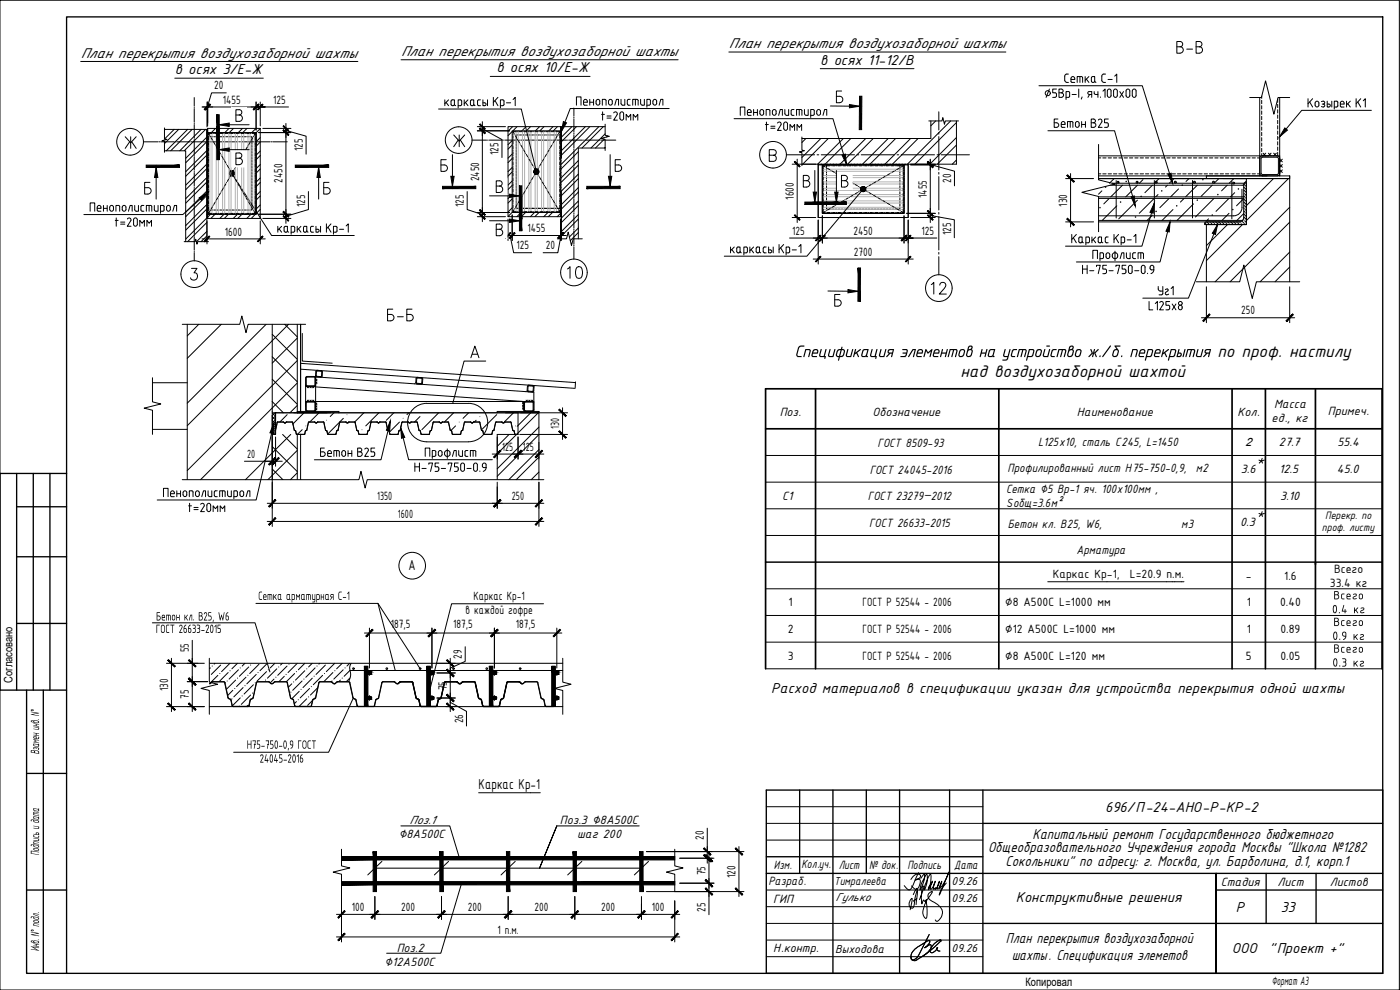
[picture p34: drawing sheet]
<svg xmlns="http://www.w3.org/2000/svg" width="420mm" height="297mm" viewBox="0 0 420 297" stroke-linecap="round" stroke-linejoin="round" font-family="sans-serif">
<defs><g id="words">
<g font-size="7.1">
<text x="169" y="84.7">10</text>
<text x="278.3" y="89.6">12</text>
</g>
<g font-size="5.4">
<text x="238.4" y="107.2">Спецификация элементов на устройство ж</text>
<text x="329.5" y="107.2">./б. перекрытия</text>
<text x="365.4" y="107.2">по проф. настилу</text>
<text x="288.2" y="113">над воздухозаборной шахтой</text>
</g>
<g font-size="4.8">
<text x="309.9" y="251.7">Капитальный ремонт Государственного бюджетного</text>
<text x="296.5" y="255.7">Общеобразовательного Учреждения города Москвы &quot;Школа №1282</text>
<text x="301.8" y="259.7">Сокольники&quot; по адресу: г. Москва, ул. Барболина, д.1, корп.1</text>
<text x="384.4" y="273.6">33</text>
<text x="301.9" y="282.9">План перекрытия воздухозаборной</text>
<text x="303.6" y="287.9">шахты. Спецификация элеметов</text>
</g>
<g font-size="4.7">
<text x="24.2" y="17.3">План перекрытия воздухозаборной шахты</text>
<text x="120.4" y="16.7">План перекрытия воздухозаборной шахты</text>
<text x="218.7" y="14.4">План перекрытия воздухозаборной шахты</text>
<text x="52.5" y="22.3">в осях 3/Е-Ж</text>
<text x="149" y="21.7">в осях 10/Е-Ж</text>
<text x="246.2" y="19.4">в осях 11-12/В</text>
<text x="377" y="139.6">*</text>
<text x="377" y="155.6">*</text>
<text x="122.6" y="171.1">А</text>
<text x="231.4" y="208">Расход материалов в спецификации указан для устройства перекрытия одной шахты</text>
<text x="143.6" y="236.7">Каркас Кр-1</text>
<text x="331.7" y="243.6">696/П-24-АНО-Р-КР-2</text>
<text x="304.8" y="270.6">Конструктивные решения</text>
<text x="370.9" y="273.5">Р</text>
<text x="369.7" y="286.1">ООО</text>
<text x="380.9" y="286.1">&quot;Проект +&quot;</text>
</g>
<g font-size="3.9">
<text x="64.3" y="26.8">20</text>
<text x="66.9" y="31.1">1455</text>
<text x="82" y="31.1">125</text>
<text x="90.9" y="45.5" transform="rotate(-90 90.9 45.5)">125</text>
<text x="149.6" y="46.5" transform="rotate(-90 149.6 46.5)">125</text>
<text x="84.8" y="54.9" transform="rotate(-90 84.8 54.9)">2450</text>
<text x="143.8" y="54.4" transform="rotate(-90 143.8 54.4)">2450</text>
<text x="238.3" y="59.9" transform="rotate(-90 238.3 59.9)">1600</text>
<text x="278.2" y="59.4" transform="rotate(-90 278.2 59.4)">1455</text>
<text x="285.5" y="55" transform="rotate(-90 285.5 55)">20</text>
<text x="91.6" y="62.1" transform="rotate(-90 91.6 62.1)">125</text>
<text x="139.2" y="62.1" transform="rotate(-90 139.2 62.1)">125</text>
<text x="320.3" y="62" transform="rotate(-90 320.3 62)">130</text>
<text x="67.5" y="70.7">1600</text>
<text x="158.3" y="69.7">1455</text>
<text x="237.7" y="70.4">125</text>
<text x="256.2" y="70.4">2450</text>
<text x="276.6" y="70.4">125</text>
<text x="285.4" y="70.5" transform="rotate(-90 285.4 70.5)">125</text>
<text x="155" y="74.8">125</text>
<text x="163.8" y="74.8">20</text>
<text x="256.3" y="76.7">2700</text>
<text x="372.4" y="94.3">250</text>
<text x="234" y="124.8">Поз.</text>
<text x="261.9" y="124.8">Обозначение</text>
<text x="323.2" y="124.8">Наименование</text>
<text x="371.4" y="124.7">Кол.</text>
<text x="382.4" y="122.5">Масса</text>
<text x="398.5" y="124.4">Примеч.</text>
<text x="167.8" y="128.8" transform="rotate(-90 167.8 128.8)">130</text>
<text x="381.6" y="126.6">ед., кг</text>
<text x="74.2" y="137.4">20</text>
<text x="150.7" y="135.2">125</text>
<text x="156.9" y="135.2">125</text>
<text x="263.4" y="134.1">ГОСТ 8509-93</text>
<text x="311.6" y="133.8">L125х10, сталь С245, L=1450</text>
<text x="383.8" y="133.9">27.7</text>
<text x="401.4" y="133.9">55.4</text>
<text x="261" y="142.1">ГОСТ 24045-2016</text>
<text x="302.4" y="141.7">Профилированный лист Н75-750-0,9,</text>
<text x="358.9" y="141.7">м2</text>
<text x="372.4" y="141.9">3.6</text>
<text x="383.9" y="141.9">12.5</text>
<text x="401.2" y="141.9">45.0</text>
<text x="301.9" y="147.8">Сетка ∅5 Вр-1 яч. 100х100мм ,</text>
<text x="384.2" y="149.9">3.10</text>
<text x="113.2" y="150">1350</text>
<text x="119.4" y="155.5">1600</text>
<text x="153.6" y="150">250</text>
<text x="234.7" y="150.1">C1</text>
<text x="260.5" y="150.1">ГОСТ 23279—2012</text>
<text x="302" y="152">Sобщ=3.6м²</text>
<text x="260.9" y="158.1">ГОСТ 26633-2015</text>
<text x="302.5" y="158.3">Бетон кл. В25, W6,</text>
<text x="354.5" y="158.3">м3</text>
<text x="372.2" y="157.9">0.3</text>
<text x="323.1" y="166.2">Арматура</text>
<text x="316" y="173.6">Каркас Кр-1,</text>
<text x="339.1" y="173.6">L=20.9 п.м.</text>
<text x="373.9" y="173.9">-</text>
<text x="385.4" y="173.9">1.6</text>
<text x="400.4" y="171.8">Всего</text>
<text x="142.1" y="180">Каркас Кр-1</text>
<text x="399.1" y="176">33.4 кг</text>
<text x="400.2" y="179.8">Всего</text>
<text x="77.4" y="180">Сетка арматурная С</text>
<text x="102.7" y="180">-1</text>
<text x="139.7" y="184.2">в каждой гофре</text>
<text x="236.6" y="181.9">1</text>
<text x="258.9" y="181.9">ГОСТ Р 52544 - 2006</text>
<text x="301.7" y="181.9">∅8 A500C L=1000 мм</text>
<text x="374.1" y="181.9">1</text>
<text x="384.2" y="181.9">0.40</text>
<text x="399.7" y="184">0.4 кг</text>
<text x="46.8" y="189.9">ГОСТ 26633-2015</text>
<text x="46.8" y="186.2">Бетон кл . В25, W6</text>
<text x="117.3" y="188.5">187,5</text>
<text x="136" y="188.5">187,5</text>
<text x="154.8" y="188.5">187,5</text>
<text x="236.4" y="189.9">2</text>
<text x="258.9" y="189.9">ГОСТ Р 52544 - 2006</text>
<text x="301.7" y="189.9">∅12 A500C L=1000 мм</text>
<text x="374.1" y="189.9">1</text>
<text x="384.3" y="189.9">0.89</text>
<text x="400.2" y="187.8">Всего</text>
<text x="56.7" y="195.7" transform="rotate(-90 56.7 195.7)">55</text>
<text x="138.6" y="197.6" transform="rotate(-90 138.6 197.6)">29</text>
<text x="236.4" y="197.9">3</text>
<text x="258.9" y="197.9">ГОСТ Р 52544 - 2006</text>
<text x="301.7" y="197.9">∅8 A500C L=120 мм</text>
<text x="373.9" y="197.9">5</text>
<text x="384.3" y="197.9">0.05</text>
<text x="399.9" y="192">0.9 кг</text>
<text x="400.2" y="195.8">Всего</text>
<text x="399.9" y="200">0.3 кг</text>
<text x="50.5" y="207.4" transform="rotate(-90 50.5 207.4)">130</text>
<text x="56.7" y="209.7" transform="rotate(-90 56.7 209.7)">75</text>
<text x="134.1" y="207.1" transform="rotate(-90 134.1 207.1)">75</text>
<text x="139" y="217" transform="rotate(-90 139 217)">26</text>
<text x="11.7" y="226.3" transform="rotate(-90 11.7 226.3)">Взамен инв . N°</text>
<text x="74.1" y="224.6">Н75-750-0,9</text>
<text x="89.2" y="224.6">ГОСТ</text>
<text x="77.9" y="228.8">24045-2016</text>
<text x="119.7" y="251.5">∅8А500С</text>
<text x="122.9" y="247.3">Поз.1</text>
<text x="168" y="247.3">Поз.3 ∅8А500С</text>
<text x="173.2" y="251.5">шаг 200</text>
<text x="11.7" y="256.7" transform="rotate(-90 11.7 256.7)">Подпись и дата</text>
<text x="211.3" y="252.1" transform="rotate(-90 211.3 252.1)">20</text>
<text x="211.8" y="262.6" transform="rotate(-90 211.8 262.6)">75</text>
<text x="220.8" y="263.4" transform="rotate(-90 220.8 263.4)">120</text>
<text x="232.2" y="260.8">Изм.</text>
<text x="240.5" y="260.4">Колуч.</text>
<text x="245.2" y="260.4">.</text>
<text x="251.7" y="260.8">Лист</text>
<text x="260.8" y="260.8">№ док.</text>
<text x="272.3" y="260.8">Подпись</text>
<text x="286.4" y="260.6">Дата</text>
<text x="230.6" y="265.5">Разраб.</text>
<text x="366.4" y="265.8">Стадия</text>
<text x="383.4" y="265.8">Лист</text>
<text x="399.1" y="265.8">Листов</text>
<text x="105.6" y="273.4">100</text>
<text x="120.4" y="273.4">200</text>
<text x="140.4" y="273.4">200</text>
<text x="160.4" y="273.4">200</text>
<text x="180.4" y="273.4">200</text>
<text x="195.6" y="273.4">100</text>
<text x="211.8" y="273.6" transform="rotate(-90 211.8 273.6)">25</text>
<text x="232" y="270.8">ГИП</text>
<text x="149.3" y="280.1">1 п.м.</text>
<text x="11.7" y="285.4" transform="rotate(-90 11.7 285.4)">Инв. N° подл .</text>
<text x="119.1" y="285.5">Поз.2</text>
<text x="232" y="285.7">Н.контр.</text>
<text x="115.4" y="289.7">∅12А500С</text>
<text x="381.7" y="295.4">Формат А3</text>
</g>
<g font-size="3.7">
<text x="250.3" y="265.6">Тимралеева</text>
<text x="285.6" y="265.5">09.26</text>
<text x="250.8" y="270.4">Гулько</text>
<text x="285.6" y="270.5">09.26</text>
<text x="250.7" y="285.8">Выходова</text>
<text x="285.6" y="285.5">09.26</text>
</g>
<g font-size="3.5">
<text x="373.7" y="133.9">2</text>
<text x="397.7" y="155.6">Перекр. по</text>
<text x="396.7" y="159.3">проф. листу</text>
<text x="3.7" y="204.8" transform="rotate(-90 3.7 204.8)">Согласовано</text>
<text x="307.8" y="295.9">Копировал</text>
</g>
</g></defs>
<g fill="none" stroke="#000" stroke-width=".3">
<path d="M49.4 38.8h12.7v33.7M62.3 39.8h14.6v24.5h-14.6M152.5 38h15.8v27h-15.8zM168.3 39.3h-14.6v24.5h14.6M181.6 38h-13.1v9.4M49.4 45.2h6.3v27.3M62.4 41h.6M63.3 41h.6M64.2 41h.6M65.1 41h.6M66 41h.6M66.9 41h.6"/>
<path d="M67.8 41h.6M68.7 41h.6M69.6 41h.6M70.5 41h.6M71.4 41h.6M72.3 41h.6M73.2 41h.6M74.1 41h.6M75 41h.6v.5M75.6 41.8v.6M75.6 42.7v.6M75.6 43.6v.6"/>
<path d="M75.6 44.5v.6M75.6 45.4v.6M75.6 46.3v.6M75.6 47.2v.6M75.6 48.1v.6M75.6 49v.6M75.6 49.9v.6M75.6 50.8v.6M75.6 51.7v.6M75.6 52.6v.6M75.6 53.5v.6M75.6 54.4v.6"/>
<path d="M75.6 55.3v.6M75.6 56.2v.6M75.6 57.1v.6M75.6 58v.6M75.6 58.9v.6M75.6 59.8v.6M155 40.5v.5v-.5h.6M155 41.3v.6M155 42.2v.6M155 43.1v.6M155 44v.6M155 44.9v.6"/>
<path d="M155 45.8v.6M155 46.7v.6M155 47.6v.6M155 48.5v.6M155 49.4v.6M155 50.3v.6M155 51.2v.6M155 52.1v.6M155 53v.6M155 53.9v.6M155 54.8v.6M155 55.7v.6"/>
<path d="M155 56.6v.6M155 57.5v.6M155 58.4v.6M155 59.3v.6M155.9 40.5h.6M156.8 40.5h.6M157.7 40.5h.6M158.6 40.5h.6M159.5 40.5h.6M160.4 40.5h.6M161.3 40.5h.6M162.2 40.5h.6"/>
<path d="M163.1 40.5h.6M164 40.5h.6M164.9 40.5h.6M165.8 40.5h.6M166.7 40.5h.6M167.6 40.5h.7M168.5 57.4v14.3M181.6 44.4h-8v27.3M248.1 49.5v.6M248.1 50.4v.6M248.1 51.3v.6M248.1 52.2v.6"/>
<path d="M248.1 53.1v.6M248.1 54v.6M248.1 54.9v.6M248.1 55.8v.6M248.1 56.7v.6M248.1 57.6v.6M248.1 58.5v.6M248.1 59.4v.6M270.1 49.5v.6M270.1 50.4v.6M270.1 51.3v.6M270.1 52.2v.6"/>
<path d="M270.1 53.1v.6M270.1 54v.6M270.1 54.9v.6M270.1 55.8v.6M270.1 56.7v.6M270.1 57.6v.6M270.1 58.5v.6M270.1 59.4v.6M271.3 49.5v14.5h-24.5v-14.5M62.3 65.5h15.8v-27h-15.8v27M62.3 63h.6M63.2 63h.6"/>
<path d="M64.2 63h.5M65 63h.6M66 63h.5M66.8 63h.6M67.8 63h.5M68.6 63h.7M69.6 63h.5M70.4 63h.7M71.4 63h.5M72.2 63h.7M73.2 63h.5M74 63h.7"/>
<path d="M75.6 62.5v.5h-.6M75.6 60.7v.6M75.6 61.6v.6M155 62v.5h.6M155 60.2v.6M155 61.1v.6M155.9 62.5h.6M156.8 62.5h.6M157.7 62.5h.6M158.6 62.5h.6M159.5 62.5h.6M160.4 62.5h.6"/>
<path d="M161.3 62.5h.6M162.2 62.5h.6M163.1 62.5h.6M164 62.5h.6M164.9 62.5h.6M165.8 62.5h.6M166.7 62.5h.6M167.6 62.5h.7M248.1 62.1v.7h.5M248.1 60.3v.6M248.1 61.2v.6M248.9 62.8h.5"/>
<path d="M249.8 62.8h.6M250.7 62.8h.5M251.6 62.8h.6M252.5 62.8h.5M253.4 62.8h.6M254.3 62.8h.6M255.2 62.8h.6M256.1 62.8h.6M257 62.8h.6M257.9 62.8h.6M258.8 62.8h.6M259.7 62.8h.6"/>
<path d="M260.6 62.8h.6M261.5 62.8h.6M262.4 62.8h.6M263.2 62.8h.7M264.2 62.8h.6M265 62.8h.7M266 62.8h.6M266.9 62.8h.6M267.8 62.8h.6M268.7 62.8h.6M270.1 62.1v.7h-.5M270.1 60.3v.6"/>
<path d="M270.1 61.2v.6M56.2 97.3v46.6M81.7 97.3v26.6M89.2 97.3v26.6M90.2 97.3v26.2M45.8 114.8h10.4M45.8 128.8h10.4M81.7 123.9h1v6.5h-1zM81.7 130.3v13.6M82.7 123.9v6.5M89.2 130.3v13.6M90.2 130.3v13.6"/>
</g>
<g fill="none" stroke="#000" stroke-width=".3">
<path d="M49.6 38.8l-.2 .2M52.3 38.8l-2.9 2.9M53.6 38.8l-4.2 4.3M56.3 38.8l-6.4 6.4M57.7 38.8l-6.5 6.4M60.3 38.8l-6.3 6.4M61.7 38.8l-6.4 6.4M64.7 38.5l-1.2 1.3M66 38.5l-1.2 1.3M68.7 38.5l-1.2 1.3M70.1 38.5l-1.3 1.3M72.8 38.5l-1.3 1.3"/>
<path d="M74.1 38.5l-1.2 1.3M76.8 38.5l-1.2 1.3M78.1 38.6l-1.2 1.2M153.7 39.5l-1.2 1.2M153.8 38l-1.3 1.4M155.2 38l-1.3 1.3M157.9 38l-1.3 1.3M159.2 38l-1.2 1.3M161.9 38l-1.2 1.3M163.3 38l-1.3 1.3M166 38l-1.3 1.3M167.3 38l-1.2 1.3"/>
<path d="M169 38l-.5 .5M171.6 38l-3.1 3.2M173 38l-4.5 4.5M175.7 38l-7.2 7.2M177 38l-8.5 8.6M179.7 38l-11.2 11.3M181.1 38l-6.4 6.4M280.8 36.3l-1.4 1.4M285.3 36.3l-13 13M287 36.8l-12.4 12.5M49 42.1l-.2 .2M62.1 41.1l-6.4 6.4"/>
<path d="M62.1 42.5l-6.4 6.3M62.1 45.2l-6.4 6.3M62.1 49.2l-6.4 6.4M62.1 53.3l-6.4 6.3M62.1 57.3l-6.4 6.4M62.1 46.5l-6.4 6.4M62.1 50.6l-6.4 6.3M62.1 54.6l-6.4 6.4M62.1 58.7l-6.4 6.3M78.1 41.3l-1.2 1.2M78.1 45.3l-1.2 1.3M78.1 49.4l-1.2 1.2"/>
<path d="M78.1 46.7l-1.2 1.2M78.1 53.4l-1.2 1.3M78.1 57.5l-1.2 1.2M78.1 42.6l-1.2 1.3M78.1 50.7l-1.2 1.3M78.1 54.7l-1.2 1.3M78.1 58.8l-1.2 1.2M153.7 42.2l-1.2 1.2M153.7 46.2l-1.2 1.3M153.7 50.3l-1.2 1.2M153.7 54.3l-1.2 1.2M153.7 58.3l-1.2 1.3"/>
<path d="M153.7 43.5l-1.2 1.3M153.7 47.5l-1.2 1.3M153.7 51.6l-1.2 1.2M153.7 55.6l-1.2 1.3M153.7 59.7l-1.2 1.2M173.6 56.3l-5.1 5.1M173.6 53.6l-5.1 5.1M173.6 57.6l-5.1 5.1M173.6 48.2l-5.1 5.1M173.6 52.2l-5.1 5.1M173.6 45.5l-5.1 5.1M173.6 49.6l-5.1 5.1"/>
<path d="M181.4 41.8l-2.7 2.6M181.6 40.2l-4.2 4.2M181.6 44.2l-.2 .2M182.4 40.8l-.4 .3M241.9 41.6l-1.2 1.2M246.3 41.6l-5.6 5.7M248.6 41.6l-7.7 7.7M253.1 41.6l-7.7 7.7M255.3 41.6l-7.7 7.7M259.8 41.6l-7.7 7.7M262.1 41.6l-7.7 7.7M266.6 41.6l-7.8 7.7"/>
<path d="M268.8 41.6l-7.7 7.7M273.3 41.6l-7.7 7.7M275.5 41.6l-7.7 7.7M287 41.3l-7.9 8M287 43.5l-5.7 5.8M287 48l-1.2 1.3M62.1 61.3l-6.4 6.4M62.1 65.4l-6.4 6.3M62.1 69.4l-3.2 3.2M62.1 62.7l-6.4 6.4M62.1 66.7l-5.8 5.8M62.1 70.8l-1.8 1.7"/>
<path d="M63.2 64.3l-.9 .9M64.5 64.3l-1.2 1.2M67.2 64.3l-1.2 1.2M68.6 64.3l-1.3 1.2M71.3 64.3l-1.3 1.2M72.6 64.3l-1.2 1.2M75.3 64.3l-1.2 1.2M76.6 64.3l-1.2 1.2M78.1 61.5l-1.2 1.2M78.1 65.5h.1M78.1 62.8l-1.2 1.3M153.7 62.4l-1.2 1.2"/>
<path d="M153.7 63.7l-1.2 1.3M156.4 63.8l-1.3 1.2M157.7 63.8l-1.2 1.2M160.4 63.8l-1.2 1.2M161.8 63.8l-1.3 1.2M164.4 63.8l-1.2 1.2M165.8 63.8l-1.3 1.2M168.3 64l-1.1 1M173.6 60.3l-5.1 5.1M173.6 64.4l-5.1 5.1M173.6 68.4l-2.7 2.7M173.6 61.7l-5.1 5.1"/>
<path d="M173.6 65.7l-5.1 5.1M173.6 69.8l-2.4 2.4M81.7 129.5l.9 .9M81.7 128.4l1 1M81.7 127.3l1 1M81.7 126.1l1 1M81.7 125l1 1M81.7 123.9l1 1M82.5 123.9l-.8 .8M82.7 124.8l-1 1M82.7 125.9l-1 1M82.7 127l-1 1"/>
<path d="M82.7 128.2l-1 1M82.7 129.3l-1 1"/>
</g>
<g fill="none" stroke="#000" stroke-width=".3">
<path d="M136.2 40.5l1.6 1.8 1.7-1.8M137.5 42l-1.3 2M137.8 40.5v3.5M138.1 42l1.4 2"/>
<circle cx="39" cy="42.5" r="4"/>
<circle cx="137.7" cy="42" r="4"/>
<circle cx="232" cy="46.4" r="4"/>
<circle cx="58.3" cy="82.3" r="4"/>
</g>
<g fill="none" stroke="#000" stroke-width=".3">
<path d="M49.4 38.4v3.3l.7 .1-1.5 .4 .8 .2v3.3M60.6 32.1h17.8M62.1 38.8h.2v26.7h-.2zM62.1 30.6v7.5M62.3 39.8h14.6v24.5h-14.6zM62.3 32.1h-.2h.2M62.3 30.6v7.2M67.9 27.9h-4.4l-1.3 4.2M76.9 32.1h1.2h-1.2M76.9 30.6v8.4M77.6 39.8h9.7M78.1 30.6v7.2"/>
<path d="M78.9 38.5h8.4M79.6 32.1h-1.5h8.5M85.8 39.1l6.1 1.8v5.4M85.8 39.8v-1.3v1.3M85.8 37v30M143.3 39.3h9.7M143.3 38h8.4M144.8 38.6l5.8 3.3v5.4M144.8 39.3v-1.3v1.3M144.8 36.5v30M278.7 36.3h4l.3-1 .4 2 .3-1h3.3v13h-49.3M279.4 36.3v5.3h-38.7"/>
<path d="M287 36.3h.7M37.6 41l1.6 1.8 1.7-1.8M38.9 42.5l-1.3 2M39.2 41v3.5M39.5 42.5l1.4 2M62.4 41l-.1 22M92.6 57.5v5.4l-6.8 2M140.2 57.5v5.4l4.6 1.5M230.9 46.6h1.3a.93 .93 0 0 1 .8 .9 .93 .93 0 0 1-.8 .9h-1.3v-3.5h1.3a.84 .84 0 0 1 .8 .8 .84 .84 0 0 1-.8 .9M239.2 47.8v19M240.7 41.1v3.9l.7 .2-1.5 .4 .8 .2v3.9M245.6 49.3v16h27v-16"/>
<path d="M245.6 49.5h27v15.8h-27zM246.8 49.5h24.5v14.5h-24.5zM273.3 49.5h7.4M279.2 49.4l7.2 2v4.4M279.2 49.5v-.2v.2M279.2 47.8v19M319.8 53.6h8.4M321.3 52.1v16M55.3 72.5h3.2l.2-.7 .4 1.5 .2-.8h3.3M60.6 71.7h19M62.1 66.3v6.9M77.6 64.3h9.7"/>
<path d="M78.1 66.3v6.9M78.9 65.5h8.4M85.8 65.5v-1.2v1.2M143.3 65h8.4M143.3 63.8h9.7M144.8 65v-1.2v1.2M151 70.7h19M152.5 65.8v6.4M153.1 70.7l1.1 5.1h5.4M153.7 70.7h-1.2h1.2M153.7 64.5v7.7M168.3 70.7h.2h-.2"/>
<path d="M168.3 65.8v6.4M168.4 70.7l-1 5.1h-4.4M168.5 70.6v1.6M236.9 71.4h35.9M237.7 65.3h7.1M244.1 77.7h30M245.6 71.4h1.2h-1.2M245.6 66v13.2M246.8 64.8v8.1M271.3 71.4h1.3h-1.3M271.3 64.8v8.1M272.1 64h8.6"/>
<path d="M272.6 66v13.2M273.3 65.3h7.4M274.1 71.4h-1.5h8.6M279.2 64.7l7.2 1.2v5.4M279.2 65.3v-1.3v1.3M319.8 66.6h8.4M57.5 80.5h1.6l-.9 1.4a1.1 1.1 0 0 1 .9 1.7 1.1 1.1 0 0 1-1.9-.2M360.6 95.3h28M362.1 86v10.8M387.1 86v10.8M90.7 100v8.3l9 .7M73.4 138.4h8.3"/>
<path d="M81.7 138.4h1h-1M81.7 124.6v33.4M82.7 131.1v8.8M82.7 138.4h2M147.7 136.2h15.5M149.2 131.1v6.6M155.5 131.1v6.6M156 130.4h14.3M156.2 123.9h14.1M161.7 132.7v5M168.8 122.4v9.5M80.2 151h83"/>
<path d="M80.2 156.4h83M149.2 144.7v7.8M161.7 144.7v13.3M50 199h11.3M51.5 197.5v16M57.7 192.1v21.4M109.4 189.9h59.2M110.9 188.5v11.9M129.6 188.5v11.9M131.1 199h5.5M135.1 197.5v16M139.6 194v4.4l-4.5 2.1"/>
<path d="M148.4 188.5v11.9M167.1 188.5v11.9M50 212h11.3M56.2 204.5h6.1M131.1 201.9h5.5M131.1 209.4h5.5M133.8 212h2.8M135.1 210.7l4.9 2.7v4.4M194 255.5h29.3M204 257.5h10.3M212.3 248.5v10.5M212.8 256v18.5"/>
<path d="M221.8 254v15M101 274.3h103M102.5 266.7v15.9M112.5 269v6.9M132.5 269v6.9M152.5 269v6.9M172.5 269v6.9M192.5 269v6.9M194 267.5h29.3M202.5 270.3v12.3M204 265h10.3M101 281.1h103"/>
</g>
<g fill="none" stroke="#000" stroke-width=".3">
<path d="M58.3 29.3v2.5M58.3 32.1v.2M58.3 32.6v4M58.3 36.9v.2M58.3 37.4v4M172.2 31.1v3.7M172.2 35.1v.2M172.2 35.6v4M172.2 39.9v.2M281.7 33.5v5.5M281.7 39.7v.5M43 42.6h4.4"/>
<path d="M47.7 42.6h.2M48.2 42.6h4M52.5 42.6h.2M53 42.6h4M57.3 42.6h.2M57.8 42.6h4M58.3 41.7v.2M58.3 42.2v4M58.3 46.5v.2M58.3 47v4M58.3 51.3v.2M58.3 51.8v4"/>
<path d="M58.3 56.1v.2M58.3 56.6v4M62.1 42.6h.2M62.6 42.6h4M66.9 42.6h.2M67.4 42.6h4M71.7 42.6h.2M72.2 42.6h4M76.5 42.6h.2M77 42.6h4M81.3 42.6h.2M81.8 42.6h4.4"/>
<path d="M141.6 42h4.4M146.3 42h.2M146.8 42h4M151.1 42h.2M151.6 42h4M155.9 42h.2M156.4 42h4M160.7 42h.2M161.2 42h4M165.5 42h.2M166 42h4M170.3 42h.2"/>
<path d="M170.8 42h4M172.2 40.4v4M172.2 44.7v.2M172.2 45.2v4M172.2 49.5v.2M172.2 50v4M172.2 54.3v.2M172.2 54.8v4M172.2 59.1v.2M172.2 59.6v4M175.1 42h.2M175.6 42h4"/>
<path d="M179.9 42h.2M180.4 42h4.4M236 46.4h8.5M245.2 46.4h.5M246.5 46.4h10M257.2 46.4h.5M258.5 46.4h10M269.2 46.4h.5M270.5 46.4h10M281.2 46.4h.5M281.7 41v10M281.7 51.7v.5"/>
<path d="M281.7 53v10M282.5 46.4h8.4M58.3 60.9v.2M58.3 61.4v4M58.3 65.7v.2M58.3 66.2v4M58.3 70.5v.2M58.3 71v4M58.3 75.3v.2M58.3 75.8v2.5M172.2 63.9v.2M172.2 64.4v4"/>
<path d="M172.2 68.7v.2M172.2 69.2v4M172.2 73.5v.2M172.2 74v3.8M281.7 63.7v.5M281.7 65v10M281.7 75.7v.5M281.7 77v5.5"/>
</g>
<!-- layer: A-HATCH-WALL -->
<g fill="none" stroke="#000" stroke-width=".3">
<path d="M62.1 39.7l.2 .2-.2 .3M62.1 38.8l.2 .2-.2 .3M168.3 38.9l.2 .2M168.3 39.8l.2 .2M168.3 38l.2 .2M168.5 39.3l-.2 .2M168.5 38.4l-.2 .2M62.1 49.6l.2 .2-.2 .2M62.1 47.8l.2 .2-.2 .2M62.1 46.9l.2 .2-.2 .3M62.1 46l.2 .2-.2 .2M62.1 45.1l.2 .2-.2 .3"/>
<path d="M62.1 44.2l.2 .2-.2 .2M62.1 43.3l.2 .2-.2 .3M62.1 42.4l.2 .2-.2 .2M62.1 41.5l.2 .2-.2 .3M62.1 40.6l.2 .2-.2 .2M62.1 48.7l.2 .2M62.1 50.5l.2 .2M62.1 51.4l.2 .2M62.1 52.3l.2 .2M62.1 53.2l.2 .2M62.1 54l.2 .3M62.1 55l.2 .2"/>
<path d="M62.1 55.8l.2 .3M62.1 56.8l.2 .2M62.1 57.6l.2 .3M62.1 58.5l.2 .3M62.1 59.4l.2 .3M62.3 59.7l-.2 .2M62.3 58.8l-.2 .2M62.3 57.9l-.2 .2M62.3 57l-.2 .2M62.3 56.1l-.2 .2M62.3 55.2l-.2 .2M62.3 54.3l-.2 .2"/>
<path d="M62.3 53.4l-.2 .2M62.3 52.5l-.2 .2M62.3 51.6l-.2 .2M62.3 50.7l-.2 .2M62.3 48.9l-.2 .2M168.3 40.7l.2 .2M168.3 41.6l.2 .2M168.3 42.5l.2 .2M168.3 43.4l.2 .2M168.3 44.3l.2 .2M168.3 45.2l.2 .2M168.3 46.1l.2 .2"/>
<path d="M168.3 47l.2 .2M168.3 47.9l.2 .2M168.3 48.8l.2 .2M168.3 49.7l.2 .2M168.3 50.6l.2 .2M168.3 51.5l.2 .2M168.3 52.4l.2 .2M168.3 53.3l.2 .2M168.3 54.2l.2 .1M168.3 55l.2 .3M168.3 56l.2 .1M168.3 56.8l.2 .3"/>
<path d="M168.3 57.7l.2 .2M168.3 58.6l.2 .3M168.3 59.5l.2 .2M168.5 60l-.2 .2M168.5 59.1l-.2 .2M168.5 58.2l-.2 .2M168.5 57.3l-.2 .2M168.5 56.4l-.2 .2M168.5 55.5l-.2 .2M168.5 54.6l-.2 .2M168.5 53.7l-.2 .2M168.5 52.8l-.2 .2"/>
<path d="M168.5 51.9l-.2 .2M168.5 51l-.2 .2M168.5 50.1l-.2 .2M168.5 49.2l-.2 .2M168.5 48.3l-.2 .2M168.5 47.4l-.2 .2M168.5 46.5l-.2 .2M168.5 45.6l-.2 .2M168.5 44.7l-.2 .2M168.5 43.8l-.2 .2M168.5 42.9l-.2 .2M168.5 42l-.2 .2"/>
<path d="M168.5 41.1l-.2 .2M168.5 40.2l-.2 .2M245.6 49.3h.1M245.6 49.3l.2 .2M246.5 49.3l-.2 .2M246.5 49.3l.2 .2M247.4 49.3l-.2 .2M247.4 49.3l.2 .2M248.3 49.3l-.2 .2M248.3 49.3l.2 .2M249.2 49.3l-.2 .2M249.2 49.3l.2 .2"/>
<path d="M250.1 49.3l-.2 .2M250.1 49.3l.2 .2M251 49.3l-.2 .2M251 49.3l.2 .2M251.9 49.3l-.2 .2M251.9 49.3l.2 .2M252.8 49.3l-.2 .2M252.8 49.3l.2 .2M253.7 49.3l-.3 .2M253.7 49.3l.2 .2M254.6 49.3l-.2 .2M254.6 49.3l.2 .2"/>
<path d="M255.5 49.3l-.3 .2M255.5 49.3l.2 .2M256.3 49.3l-.2 .2M256.4 49.3l.2 .2M257 49.5l.3-.2 .2 .2M258.1 49.3l-.2 .2M258.2 49.3l.2 .2M258.8 49.5l.3-.2 .2 .2M259.9 49.3l-.2 .2M260 49.3l.2 .2M260.6 49.5l.3-.2 .2 .2M261.5 49.5l.3-.2 .2 .2"/>
<path d="M262.6 49.3l-.2 .2M262.7 49.3l.2 .2M263.5 49.3l-.2 .2M263.6 49.3l.2 .2M264.4 49.3l-.2 .2M264.5 49.3l.2 .2M265.3 49.3l-.2 .2M265.4 49.3l.2 .2M266.2 49.3l-.2 .2M266.3 49.3l.2 .2M267.1 49.3l-.2 .2M267.2 49.3l.2 .2"/>
<path d="M268 49.3l-.2 .2M268.1 49.3l.2 .2M268.9 49.3l-.2 .2M269 49.3l.2 .2M269.8 49.3l-.2 .2M269.9 49.3l.2 .2M270.7 49.3l-.2 .2M270.8 49.3l.2 .2M271.6 49.3l-.2 .2M271.7 49.3l.2 .2M272.5 49.3l-.2 .2M373.3 59.7l.6 .6"/>
<path d="M373.3 58.8l.3 .3M373.3 56.1l.8 .8M373.3 55.2l.5 .5M373.3 57.1l.8 .7M373.7 58.3l.4 .4M373.9 54.9l.2 .2M374 59.5l.1 .1M382.2 53.6l-8.1 8.1M386.7 53.6l-12.6 12.6M62.1 60.3l.2 .2M62.1 61.2l.2 .3M62.1 62.1l.2 .2"/>
<path d="M62.1 63l.2 .3M62.1 63.9l.2 .2M62.1 64.8l.2 .2M62.3 65.1l-.2 .2M62.3 64.2l-.2 .2M62.3 63.3l-.2 .2M62.3 62.4l-.2 .2M62.3 61.5l-.2 .2M62.3 60.6l-.2 .2M168.3 60.4l.2 .2M168.3 61.3l.2 .2M168.3 62.2l.2 .2"/>
<path d="M168.3 63.1l.2 .2M168.3 64l.2 .2M168.3 64.9v.1M168.5 64.5l-.2 .2M168.5 63.5l-.2 .3M168.5 62.7l-.2 .2M168.5 61.8l-.2 .2M168.5 60.9l-.2 .2M361.6 66.9l.5 .5M362.2 66.6l.8 .8M363.5 67l.4 .4M364 66.6l.2 .3"/>
<path d="M364.7 67.3l.1 .1M364.9 66.6l.6 .6M365.8 66.6l.8 .8M366.8 66.7l.7 .7M367.6 66.6h.1M368.1 67.1l.3 .3-6.3 6.3M368.5 66.6l.4 .4M369.4 66.6l.7 .7M370.3 66.6l.8 .8M371.4 66.9l.6 .5M372 66.6l.2 .1M372.7 67.2l.2 .2"/>
<path d="M372.7 66.3l.7 .8M372.9 67.4l-10.8 10.8M373.1 65.8h.1M373.3 65.1l.8 .8M373.3 64.2l.7 .7M373.3 63.3l.4 .4M373.3 62.4v.1M373.3 60.6l.8 .8M373.4 61.7l.7 .6M373.6 66.3l.5 .5M373.8 62.9l.3 .3M387.1 62.2l-22.4 22.3"/>
<path d="M387.1 75.6l-8.9 8.9M387.1 66.7l-17.9 17.8M59.6 97.3l-3.4 3.5M66.4 97.3l-10.2 10.2M79.9 97.3l-23.7 23.7M85.4 97.3l3.8 3.8M86.6 97.3l-30.4 30.4M387.1 80.1l-4.4 4.4M81.7 113.8l7.5 7.5M81.7 107l7.5 7.5M81.7 100.3l7.5 7.5M89.2 101.4l-7.5 7.6"/>
<path d="M89.2 108.2l-33 33M89.2 114.9l-29 29M81.7 120.5l3.3 3.4M81.7 134l7.5 7.5M84.8 130.4l4.4 4.4M87.2 130.4l-13.5 13.5M89.2 121.7l-2.2 2.2M89.2 135.1l-8.8 8.8M152.8 130.4l-3.6 3.5M155 130.4l-5.8 5.8M159.3 123.9l-4.1 4M161.5 123.9l-6.3 6.3"/>
<path d="M161.7 128.2l-12.5 12.5M161.7 134.9l-9 9M161.7 130.4l-12.5 12.5M161.7 137.1l-6.8 6.8M81.7 140.7l3.2 3.2M89.2 141.9l-2 2M161.7 141.6l-2.3 2.3M161.7 143.9h.1"/>
</g>
<path d="M24.2 18.4h83.2M120.4 17.9h83.1M218.7 15.6h83.2M52.5 23.5h26.5M147.1 22.9h30M246.2 20.6h28.1M114.6 258.5l-4.2 4M134.6 258.5l-4.2 4M154.6 258.5l-4.2 4M174.6 258.5l-4.2 4M194.6 258.5l-4.2 4M112.5 260.5h80" fill="none" stroke="#000" stroke-width=".3"/>
<g fill="none" stroke="#fff" stroke-width=".3">
<path d="M362.1 11.8v4.9M74 32.2v4.9M132.6 32.2h22.8M172.1 32.1h27.7M179.7 36.6h12.6M221.3 35.1h27.7M228.8 39.6h12.6M254.2 26.6v4.9M312.8 29.7h29M315.5 38.7h18M318.7 25.2h17.3M391.7 32.6h18.8"/>
<path d="M46.6 54v4.9M74 45.2v4.9M100.3 54v4.9M135.5 47.2v4.9M152.1 53.6v4.8M187.8 47.2v4.9M244.2 51.9v4.9M255.7 51.9v4.9M26.2 63.9h27.7M33.7 68.4h12.6M82.5 70.2h22.8M152.1 66.5v4.9"/>
<path d="M218.4 76.4h22.8M320.8 73.3h20.9M327.1 78.1h16.9M125.2 92.1v4.9M253.7 87.7v4.9M324 82.6h23.2M344 93.5h11.7M346.7 89h6.2M140.1 108h4.9M95.3 137.4h18M126.7 137.4h17M48.2 149.5h27.7"/>
<path d="M55.7 154h12.6M123.6 141.9h23.2"/>
</g>
<g fill="#fff" stroke="#fff" stroke-width=".3">
<path d="M82.5 66.7h22.8l-22.8 3.5zM82.5 70.2h22.8v-3.5z"/>
<path d="M26.2 60.4h27.7l-27.7 3.5zM26.2 63.9h27.7v-3.5z"/>
<path d="M33.7 64.9h12.6l-12.6 3.5zM33.7 68.4h12.6v-3.5z"/>
<path d="M42.2 54l4.4 4.9h-4.4zM42.2 54l4.4 4.9v-4.9z"/>
<path d="M95.9 54l4.4 4.9h-4.4zM95.9 54l4.4 4.9v-4.9z"/>
<path d="M69.6 45.2l4.4 4.9h-4.4zM69.6 45.2l4.4 4.9v-4.9z"/>
<path d="M69.6 32.2l4.4 4.9h-4.4zM69.6 32.2l4.4 4.9v-4.9z"/>
<path d="M131.1 47.2l4.4 4.9h-4.4zM131.1 47.2l4.4 4.9v-4.9z"/>
<path d="M183.4 47.2l4.4 4.9h-4.4zM183.4 47.2l4.4 4.9v-4.9z"/>
<path d="M172.1 28.6h27.7l-27.7 3.5zM172.1 32.1h27.7v-3.5z"/>
<path d="M179.7 33.1h12.6l-12.6 3.5zM179.7 36.6h12.6v-3.5z"/>
<path d="M132.6 28.7h22.8l-22.8 3.5zM132.6 32.2h22.8v-3.5z"/>
<path d="M147.7 66.5l4.4 4.9h-4.4zM147.7 66.5l4.4 4.9v-4.9z"/>
<path d="M147.7 53.6l4.4 4.8h-4.4zM147.7 53.6l4.4 4.8v-4.8z"/>
<path d="M249.8 26.6l4.4 4.9h-4.4zM249.8 26.6l4.4 4.9v-4.9z"/>
<path d="M249.3 87.7l4.4 4.9h-4.4zM249.3 87.7l4.4 4.9v-4.9z"/>
<path d="M221.3 31.6h27.7l-27.7 3.5zM221.3 35.1h27.7v-3.5z"/>
<path d="M228.8 36.1h12.6l-12.6 3.5zM228.8 39.6h12.6v-3.5z"/>
<path d="M218.4 72.9h22.8l-22.8 3.5zM218.4 76.4h22.8v-3.5z"/>
<path d="M239.9 51.9l4.3 4.9h-4.3zM239.9 51.9l4.3 4.9v-4.9z"/>
<path d="M251.3 51.9l4.4 4.9h-4.4zM251.3 51.9l4.4 4.9v-4.9z"/>
<path d="M115.1 92.1l10.1 4.9h-10.1zM115.1 92.1l10.1 4.9v-4.9z"/>
<path d="M126.7 133.9h17l-17 3.5zM126.7 137.4h17v-3.5z"/>
<path d="M123.6 138.4h23.2l-23.2 3.5zM123.6 141.9h23.2v-3.5z"/>
<path d="M95.3 133.9h18l-18 3.5zM95.3 137.4h18v-3.5z"/>
<path d="M48.2 146h27.7l-27.7 3.5zM48.2 149.5h27.7v-3.5z"/>
<path d="M55.7 150.5h12.6l-12.6 3.5zM55.7 154h12.6v-3.5z"/>
<path d="M140.1 103.2h4.9l-4.9 4.8zM145 103.2l-4.9 4.8h4.9z"/>
<path d="M315.5 35.2h18l-18 3.5zM315.5 38.7h18v-3.5z"/>
<path d="M320.8 69.9h20.9l-20.9 3.4zM320.8 73.3h20.9v-3.4z"/>
<path d="M346.7 85.5h6.2l-6.2 3.5zM346.7 89h6.2v-3.5z"/>
<path d="M344 90h11.7l-11.7 3.5zM344 93.5h11.7v-3.5z"/>
<path d="M327.1 74.6h16.9l-16.9 3.5zM327.1 78.1h16.9v-3.5z"/>
<path d="M324 79.1h23.2l-23.2 3.5zM324 82.6h23.2v-3.5z"/>
<path d="M318.7 21.7h17.3l-17.3 3.5zM318.7 25.2h17.3v-3.5z"/>
<path d="M312.8 26.2h29l-29 3.5zM312.8 29.7h29v-3.5z"/>
<path d="M391.7 29.1h18.8l-18.8 3.5zM391.7 32.6h18.8v-3.5z"/>
<path d="M352 11.8l10.1 4.9h-10.1zM352 11.8l10.1 4.9v-4.9z"/>
</g>
<g fill="none" stroke="#000" stroke-width=".3">
<path d="M353.2 12.5h1a.79 .79 0 0 1 .7 .7 .79 .79 0 0 1-.7 .8 .96 .96 0 0 1 .9 1 .96 .96 0 0 1-1 1h-.9zM353.2 14h.9M356.2 14.7h1.7M359 12.5h.9a.79 .79 0 0 1 .8 .7 .79 .79 0 0 1-.8 .8 .96 .96 0 0 1 1 1 .96 .96 0 0 1-1 1h-.9zM359 14h.9M65.8 37.4h9M70.8 32.9h1a.79 .79 0 0 1 .8 .8 .79 .79 0 0 1-.8 .8 .96 .96 0 0 1 .9 1 .96 .96 0 0 1-.9 .9h-1zM70.8 34.5h1M131.6 32.7h24.8l4.6 18.8M133.5 30v1.7M133.9 30.7l.7 1M134.6 30l-1.1 1.1"/>
<path d="M135.4 31.3v-1.2l.4-.1h.6v1.3M135.4 31.3l.4 .4M135.7 31.7h.3M136 31.7l.4-.4 .3 .4M137.5 31.7h.7M138.6 31.3l-.4 .4M138.6 31.3l-.1-1.2-1-.1v2.3M139.3 30v1.7M139.7 30.7l.7 1M140.4 30l-1.1 1.1M141.2 31.3l.1-1.2 .3-.1h.6v1.3M141.2 31.3l.4 .4"/>
<path d="M141.6 31.7h.2M141.8 31.7l.4-.4 .4 .4M143.3 31.3l.4 .4M143.7 31.7h.5M144.2 30l-.8 .1-.1 1.2M144.9 30v1.7h.5M144.9 30.8h.5M145.4 30.8l.5 .5-.5 .4M146.3 30v1.7M148.1 29.2v2.5M148.6 30.2l.8 1.5M149.4 29.2l-1.3 1.5"/>
<path d="M150.2 31.7h.7M151.3 31.3l-.4 .4M151.3 31.3l-.1-1.2-1-.1v2.3M152 30.8h1.2M154 29.9l.6-.7v2.5M173 31.6v-2.5h1.4v2.5M175.1 30.7h1.2a.59 .59 0 0 0-.4-.9 .59 .59 0 0 0-.8 .6v.8M175.2 31.2l.3 .3M175.5 31.6h.8M177 30.7h1.1M177 29.8v1.8M178.1 29.8v1.8"/>
<path d="M179 30.1a.56 .56 0 0 1 .6-.3 .56 .56 0 0 1 .4 .6v.6a.57 .57 0 0 1-.5 .5 .57 .57 0 0 1-.6-.5zM180.5 34.3h.9M180.8 31.6v-1.8l1 .2 .1 1.6M180.8 33.6v2.5M182.2 34.8h1.2M182.2 35.4h1.2M182.7 30.1a.56 .56 0 0 1 .7-.3 .56 .56 0 0 1 .4 .6v.6a.57 .57 0 0 1-.6 .5 .57 .57 0 0 1-.6-.5zM184.2 33.9a.58 .58 0 0 1 .7-.3 .58 .58 0 0 1 .3 .8l-1 1.7h1.1M184.5 31.6l.5-1.8h.6v1.8M186.4 29.8l.1 1.5 .4 .2M187.2 34.1v1.4M187.2 34.1a.57 .57 0 0 0-.6-.5 .57 .57 0 0 0-.6 .5l.1 1.4a.56 .56 0 0 0 .5 .6 .56 .56 0 0 0 .6-.6"/>
<path d="M187.5 29.8v1.8h-.6M187.9 36.1v-1.8l.7 .9 .7-.9v1.8M188.6 31.6h.5M189.1 29.8l-.8 .2v1.2l.3 .3M189.9 31.6v-1.8l1.6 .2v1.6M190 36.1v-1.8l.7 .9 .7-.9v1.8M190.7 29.8v1.8M192.3 29.8v1.3M192.3 31l.5 .5M193.4 29.8v1.8h-.6M194.1 31.6h.7M194.8 31.5l.4-.3-.1-1.2-1-.2v2.4"/>
<path d="M197.1 30.4v.6M197.1 30.4a.56 .56 0 0 0-.6-.6 .56 .56 0 0 0-.5 .6l-.1 .6a.57 .57 0 0 0 .6 .5 .57 .57 0 0 0 .6-.5M197.8 31.6l.5-1.8h.6v1.8M200.8 32.6h-29.7l-2.6 6.9M220.3 35.6h29.7l4 13.7M222.2 34.6v-2.5h1.3v2.5M224.3 33.4a.56 .56 0 0 1 .6-.5 .56 .56 0 0 1 .5 .5M224.3 33.4l.1 1 1 .2M225.4 33.4v.3h-1.1M226.2 33.7h1.1M226.2 32.9v1.7M227.3 32.9v1.7"/>
<path d="M228 33.4l.1 .6a.56 .56 0 0 0 .5 .6 .56 .56 0 0 0 .6-.6M228.1 33.4a.56 .56 0 0 1 .5-.5 .56 .56 0 0 1 .6 .5M229.2 33.4v.6M229.7 37.4h.9M230 36.6v2.5M230.7 32.9h-.8v1.7M230.7 32.9l.4 .3v1.4M231.3 37.9h1.3M231.3 38.5h1.3M231.8 33.4v.6M231.8 33.4a.56 .56 0 0 1 .6-.5 .56 .56 0 0 1 .5 .5M231.8 34a.56 .56 0 0 0 .6 .6 .56 .56 0 0 0 .5-.6"/>
<path d="M232.9 33.4v.6M233.3 36.9a.58 .58 0 0 1 .8-.2 .58 .58 0 0 1 .3 .7l-1.1 1.7h1.2M233.7 34.6l.5-1.7h.6v1.7M235.3 36.9a.55 .55 0 0 1 .6-.3 .55 .55 0 0 1 .4 .6v1.3a.56 .56 0 0 1-.5 .6 .56 .56 0 0 1-.6-.6zM235.5 32.9v1.2M236.7 32.9v1.7l-.9-.1-.2-.4M237.1 39.1v-1.7l.7 .8 .7-.8v1.7M237.4 33.2v1M237.4 34.2l.2 .3 .7 .1M238.3 32.9h-.7l-.2 .3M239.1 34.6v-1.7l1.5 .1 .1 1.6M239.2 39.1v-1.7l.7 .8 .7-.8v1.7"/>
<path d="M239.9 32.9v1.7M241.4 32.9v1.2M242.5 32.9v1.7l-.8-.1-.3-.4M243.3 34.6l1-.2 .1-1.2-.2-.3h-.9v2.3M245.1 33.4v.6a.56 .56 0 0 0 .6 .6 .56 .56 0 0 0 .6-.6l-.1-.6M245.1 33.4a.56 .56 0 0 1 .6-.5 .56 .56 0 0 1 .6 .5M247 34.6l.5-1.7h.6v1.7M248.9 31.8l9 .1M252.6 27.3h-1.6v3.5h1a.96 .96 0 0 0 .9-1 .96 .96 0 0 0-.9-.9h-1M311.8 25.7h31l9.1 29.3M314.5 39.2h20l6.2 22.6M314.9 26.7l-1 2.5"/>
<path d="M317.1 26.7h-1.2v1.1l1 .1 .2 .8-.3 .4-.9 .1M317.5 35.7h-1.1v2.5h.7a.69 .69 0 0 0 .7-.7 .69 .69 0 0 0-.7-.7h-.7M317.8 26.7h.7a.56 .56 0 0 1 .6 .6 .56 .56 0 0 1-.6 .5 .69 .69 0 0 1 .7 .7 .69 .69 0 0 1-.7 .7h-.7zM317.8 27.8h.7M318.5 37l.1 1.1 1 .1M318.5 37a.56 .56 0 0 1 .6-.5 .56 .56 0 0 1 .5 .5M319.6 37v.3h-1.1M319.9 29.2h.7M320.2 24.7h.5M320.4 38.2v-1.7h1.2l.4 .3v1.4M320.6 27.5h-.7v2.4M320.6 27.5l.4 .3v1.1"/>
<path d="M320.7 22.2l-.8 .1-.3 .5v1.5l.6 .4M321 28.8l-.4 .4M321.2 36.5v1.7M321.4 23.8h1.1a.59 .59 0 0 0-.3-.8 .59 .59 0 0 0-.8 .5v.9l.3 .3M321.7 24.7h.8M321.8 28.3h1.2M322.7 37a.56 .56 0 0 1 .6-.5 .56 .56 0 0 1 .6 .5M322.7 37v.7a.56 .56 0 0 0 .6 .5 .56 .56 0 0 0 .6-.5v-.7M323.7 26.7v2.5M324.1 23v1.7M324.5 23h-1.2v1.7M324.5 23l.4 .3v1.4"/>
<path d="M324.6 37.3h1.2M324.6 36.5v1.7M324.8 29.1l-.3 .6M325.7 23v1.7M325.8 36.5v1.7M326 23.7l.8 1M326.8 23l-1.1 1.1M327 28.3l-.5 .9M327.5 35.7h.7a.56 .56 0 0 1 .6 .6 .56 .56 0 0 1-.6 .5 .69 .69 0 0 1 .7 .7 .69 .69 0 0 1-.7 .7h-.7zM327.5 36.8h.7M327.5 23.4v.9M327.6 23.3l.1-.3h.8v1.3"/>
<path d="M327.6 24.3l.3 .4M327.6 28.3h-.9l-.2-.6 1.1-.2v1.7M327.9 24.7h.3M328.2 24.7l.3-.4 .4 .4M328.4 27.5l.2 .8h.9M329.5 27.5v1.7M329.6 36a.58 .58 0 0 1 .8-.2 .58 .58 0 0 1 .3 .7l-1.1 1.7h1.2M330.3 29.1v.1M331 27.4l.6-.7v2.5M331.3 24.7h.5M331.3 22.2h.5M331.3 22.2l-.5 .2-.1 .4v1.5l.6 .4"/>
<path d="M332.3 27.3v1.4M332.3 27.3a.55 .55 0 0 1 .6-.6 .55 .55 0 0 1 .5 .6l.1 1.4a.56 .56 0 0 1-.6 .5 .56 .56 0 0 1-.6-.5M332.5 23.8h1.3M332.6 35.7h-1.1v1.1l.9 .1 .2 .8-.2 .4-.9 .1M334.3 27a.56 .56 0 0 1 .6-.3 .56 .56 0 0 1 .4 .6v1.4a.56 .56 0 0 1-.5 .5 .56 .56 0 0 1-.6-.5zM334.5 22.8l.7-.6v2.5M336.1 27.5l1.1 1.7M337.2 27.5l-1.1 1.7M338 27a.56 .56 0 0 1 .7-.3 .56 .56 0 0 1 .4 .6v1.4a.56 .56 0 0 1-.6 .5 .56 .56 0 0 1-.6-.5zM339.9 27a.56 .56 0 0 1 .6-.3 .56 .56 0 0 1 .5 .6v1.4a.56 .56 0 0 1-.6 .5 .56 .56 0 0 1-.6-.5zM392.6 29.6v2.5M393.1 30.6l.8 1.5"/>
<path d="M393.9 29.6l-1.3 1.5M394.7 30.9v.6M394.7 30.9a.56 .56 0 0 1 .6-.5 .56 .56 0 0 1 .5 .5v.6a.56 .56 0 0 1-.5 .6 .56 .56 0 0 1-.6-.6M396.6 30.5a.5 .5 0 0 1 .8 0 .5 .5 0 0 1-.3 .7M396.8 31.2h.3M397.1 31.2a.51 .51 0 0 1 .3 .8 .51 .51 0 0 1-.8 0M398.3 30.4v1.7l.9-.2-.2-.6-.7-.1M399.7 30.4v1.7M400.4 32.1h.7M401.1 30.4h-.7v2.3M401.1 30.4l.4 .1v1.2l-.4 .4M402.3 31.2h1.1a.59 .59 0 0 0-.4-.8 .59 .59 0 0 0-.7 .5v1l1.1 .2"/>
<path d="M404.1 30.4v1.7M404.5 31.1l.7 1M405.2 30.4l-1.1 1.1M407 29.6v2.5M407.5 30.6l.9 1.5M408.4 29.6l-1.4 1.5M409.1 30.2l.6-.6v2.5M411.6 33.1h-20.9l-6.7 7.9M43.4 56.3h1M45 54.7h-1.6v3.5h1a.96 .96 0 0 0 1-.9 .96 .96 0 0 0-1-1M46.9 50.2v9.5M62.4 57.7l-7.5 6.7h-29.7"/>
<path d="M65.8 44.9h9M69.6 52l11.9 18.7h24.8M70.8 47.5h1M71.8 45.9h-1v3.5h1M71.8 45.9a.79 .79 0 0 1 .8 .8 .79 .79 0 0 1-.8 .8M71.8 47.5a.96 .96 0 0 1 .9 .9 .96 .96 0 0 1-.9 1M95.6 50.2v9.5M97.2 56.3h.9M98.7 54.7h-1.5v3.5h.9a.96 .96 0 0 0 1-.9 .96 .96 0 0 0-1-1M132.3 49.5h1M133.9 47.9h-1.6v3.5h1a.96 .96 0 0 0 1-1 .96 .96 0 0 0-1-.9M135.8 46.4v9.5"/>
<path d="M146.9 58.8h9M148.9 54.3l1-.1a.79 .79 0 0 1 .8 .8 .79 .79 0 0 1-.8 .8 .96 .96 0 0 1 1 1 .96 .96 0 0 1-1 .9h-1zM148.9 55.8h1M183.1 46.4v9.5M184.6 49.5h1M186.2 47.9h-1.6v3.5h1a.96 .96 0 0 0 1-1 .96 .96 0 0 0-1-.9M242.1 54.2a.97 .97 0 0 1 .9 1 .97 .97 0 0 1-.9 .9h-1v-3.5h1a.79 .79 0 0 1 .8 .8 .79 .79 0 0 1-.8 .8h-1M244.5 51.1v9.5M251 51.1v9.5M253.5 54.2a.97 .97 0 0 1 1 1 .97 .97 0 0 1-1 .9h-1v-3.5h1a.79 .79 0 0 1 .8 .8 .79 .79 0 0 1-.8 .8h-1M259.1 56.7l-16.9 20.2h-24.8M27.1 63.4v-2.5h1.3v2.5"/>
<path d="M29.2 62.5h1.1a.59 .59 0 0 0-.4-.8 .59 .59 0 0 0-.7 .5v.9M29.2 63.1l.3 .3M29.5 63.4h.8M31.1 62.5h1.1M31.1 61.6v1.8M32.2 61.6v1.8M33 61.9a.56 .56 0 0 1 .6-.3 .56 .56 0 0 1 .5 .6v.6a.57 .57 0 0 1-.6 .6 .57 .57 0 0 1-.6-.6zM34.6 66.1h.9M34.9 65.4v2.5M35.5 61.6h-.7v1.8M35.5 61.6l.4 .4v1.4M36.2 66.6h1.3"/>
<path d="M36.2 67.3h1.3M36.8 61.9a.56 .56 0 0 1 .6-.3 .56 .56 0 0 1 .4 .6v.6a.56 .56 0 0 1-.6 .6 .56 .56 0 0 1-.5-.6zM38.2 65.7a.58 .58 0 0 1 .8-.3 .58 .58 0 0 1 .3 .8M38.5 63.4l.6-1.8h.6v1.8M39.3 66.2l-1.1 1.7h1.1M40.2 65.6a.56 .56 0 0 1 .6-.2 .56 .56 0 0 1 .4 .5v1.4a.56 .56 0 0 1-.5 .6 .56 .56 0 0 1-.6-.6zM40.4 61.6l.1 1.5 .4 .3h.7v-1.8M42 67.9v-1.8l.7 .9 .6-.9v1.8M42.7 63.4h.5M42.7 61.6h.5M42.7 61.6l-.3 .2-.1 1.2 .4 .4M44.1 67.9v-1.8l.7 .9 .7-.9v1.8"/>
<path d="M44.7 61.6v1.8M45.2 61.6h-1.3v1.8M45.2 61.6l.4 .4v1.4M46.3 61.6l.1 1.5 .4 .3h.6v-1.8M48.2 63.4h.7M48.9 61.6h-.7v2.4M48.9 61.6l.3 .2 .1 1.2-.4 .4M50.1 61.9a.56 .56 0 0 1 .6-.3 .56 .56 0 0 1 .4 .6v.6a.56 .56 0 0 1-.5 .6 .56 .56 0 0 1-.6-.6zM51.9 63.4l.5-1.8h.6v1.8M83.4 67.9v1.8M83.8 68.7l.7 1M84.5 67.9l-1.1 1.1"/>
<path d="M85.3 68.3v1M85.3 69.3l.4 .3M85.6 67.9h.7v1.4M85.6 69.7h.3M85.7 67.9l-.4 .4M86.3 69.3l.3 .3M86.3 69.3l-.4 .3M87.4 69.7h.7M88.1 69.6l.4-.3-.1-1.2-1-.2v2.4M89.2 67.9v1.8M89.6 68.7l.7 1M90.3 67.9l-1.1 1.1"/>
<path d="M91.4 69.7h.3M92.1 69.3v-1.4l-.8 .1-.2 1.3 .4 .3M92.1 69.3l-.4 .3M92.1 69.3l.4 .3M93.6 69.7h.5M94.1 67.9l-.8 .2-.1 1.2 .4 .3M94.8 67.9v1.8h.5M94.8 68.8l.9 .2v.4l-.4 .2M96.2 67.9v1.8M98 67.2v2.5M98.4 68.2l.9 1.5M99.3 67.2l-1.3 1.5"/>
<path d="M100.1 69.7h.7M100.8 69.6l.4-.3-.1-1.2-1-.2v2.4M101.9 68.8h1.2M103.9 67.8l.6-.6v2.5M146.9 66.2h9M148.9 67.2h1a.79 .79 0 0 1 .8 .8 .79 .79 0 0 1-.8 .8 .96 .96 0 0 1 1 1 .96 .96 0 0 1-1 .9h-1zM148.9 68.8h1M219.2 74.1v1.8M219.6 74.9l.8 1M220.4 74.1l-1.2 1.1M221.8 75.8l.3-.3 .4 .3M222.1 75.5v-1.4l-.8 .1-.2 1.3 .2 .3 .4 .1"/>
<path d="M223.2 75.9l1.1-.2v-1.2l-.2-.3-.9-.1v2.4M225 74.1v1.8M225.4 74.9l.8 1M226.2 74.1l-1.2 1.1M227 74.3l.9-.2-.2 1.7-.7-.1zM227.9 75.5l.4 .3M229.9 74.1l-.8 .2-.1 1.2 .2 .3 .7 .1M230.7 74.1v1.8l.9-.3-.2-.6h-.7M232.1 74.1v1.8M233.8 73.4v2.5M234.3 74.4l.9 1.5M235.2 73.4l-1.4 1.5"/>
<path d="M235.9 75.9l1.1-.2-.2-1.5-.9-.1v2.4M237.7 75h1.3M239.7 74l.7-.6v2.5M321.6 70.3v2.5M322.1 71.4l.9 1.4M323 70.3l-1.4 1.5M323.8 71.5v1M323.8 71.5l.2-.3 .8-.1v1.4M323.8 72.5l.4 .3h.4l.2-.3M324.8 72.5l.4 .3M324.9 79.6v2.5M325.9 72.8l1-.1 .1-1.2-.2-.3-.9-.1v2.4"/>
<path d="M326.3 79.6v2.5M327.7 71.1v1.7M328 77.6v-2.5h1.4v2.5M328.1 71.8l.7 1M328.8 71.1l-1.1 1.1M329.1 80v-.4h1.1l-.6 2.5M329.6 71.3l1-.2-.2 1.7-.8-.1zM330.1 77.6l1-.2 .1-1.2-.2-.3-.9-.1v2.4M330.6 72.5l.4 .3M331.9 76.4a.56 .56 0 0 1 .6-.6 .56 .56 0 0 1 .6 .6M331.9 76.4v.6a.56 .56 0 0 0 .6 .6 .56 .56 0 0 0 .6-.6v-.6M332.1 79.6h-1.1v1.1l.9 .1 .2 .4-.3 .8-.8 .1"/>
<path d="M332.6 71.1l-.8 .2-.1 1.2 .2 .3h.7M334.3 70.3v2.5M334.6 75.4v2.8M334.7 75.8a.88 .88 0 0 0-.9 .9 .88 .88 0 0 0 .9 .9M334.7 75.8a.89 .89 0 0 1 .7 .9 .89 .89 0 0 1-.7 .9M334.8 71.4l.9 1.4M334.9 80v-.4h1.1l-.6 2.5M335.7 70.3l-1.4 1.5M336.2 77.6l.5-1.8h.6v1.8M336.5 72.8l1-.1v-1.2l-.2-.3-.8-.1v2.4M337.9 79.6h-1.1v1.1l.9 .1 .2 .4-.2 .8-.9 .1M338.1 75.8v1.3"/>
<path d="M338.1 77.1l.5 .5M338.3 72h1.2M338.7 79.9a.55 .55 0 0 1 .7-.3 .55 .55 0 0 1 .4 .6v1.3a.56 .56 0 0 1-.6 .6 .56 .56 0 0 1-.5-.6zM339.2 75.8v1.8h-.6M340.3 71l.6-.7v2.5M340.8 75.8l-.7 .1-.2 .3 .1 1.2 .8 .2M341.5 77.6v-1.8l1.6 .2 .1 1.6M342.4 75.8v1.8M342.6 79.9a.55 .55 0 0 1 .6-.3 .55 .55 0 0 1 .4 .6l.1 1.3a.56 .56 0 0 1-.6 .6 .56 .56 0 0 1-.6-.6zM346.4 60.9l-3.7 13h-22.9M351.2 66.6l-3.1 12h-25.1M365.4 67.4l-8.7 22.1h-13.7"/>
<path d="M117.9 92.8h-1.6v3.5h1a.96 .96 0 0 0 .9-1 .96 .96 0 0 0-.9-1h-1M119.3 95h1.7M123.7 92.8h-1.6v3.5h1a.96 .96 0 0 0 .9-1 .96 .96 0 0 0-.9-1h-1M248.5 87.3l9 .1M252.1 88.4h-1.6v3.5l1-.1a.96 .96 0 0 0 1-.9 .96 .96 0 0 0-1-1h-1M324.9 80.7h1.4M327 81.2h1.3M332.8 81.2h1.3M340.5 81.2h1.3M344.4 82v.1M344.8 90.5v2.5h1.2M345.1 80.5a.71 .71 0 0 1 .6-.9l.5 .3 .1 1.1"/>
<path d="M345.2 80.5l.2 .4 .9 .1M346.3 81a1.2 1.2 0 0 1-.9 1.1M346.7 91.1l.6-.6v2.5M347.6 86.7l.4 .6h1M347.6 86v.7M348 90.8a.58 .58 0 0 1 .8-.3 .58 .58 0 0 1 .3 .8M349 86l-.1 2.3-1 .2M349.1 91.3l-1.1 1.7h1.2M349.7 86.9l.6-.2 .3 .2-.1 .4-.6 .4a.52 .52 0 0 0 .1 .8 .52 .52 0 0 0 .7-.2M351 90.5h-1.1v1.1h.9l.2 .9-.2 .4-.9 .1M351.5 86.6l.6-.6v2.5M351.8 91.2l1.1 1.8"/>
<path d="M352.9 91.2l-1.1 1.8M353.7 92.4a.6 .6 0 0 1 .5-.8 .6 .6 0 0 1 .6 .8M353.7 92.4a.56 .56 0 0 0 .5 .5 .56 .56 0 0 0 .6-.5M141.3 107.3l1.2-3.4 1.2 3.4M141.7 106.3h1.6M145.8 108.3h-6.5l-3.4 12.7M82.2 127l-5.3 23h-29.7M97.3 134.4h-1.1v2.5h.7a.69 .69 0 0 0 .7-.7 .69 .69 0 0 0-.7-.6h-.7M98.3 136.1h1.2a.6 .6 0 0 0-.4-.9 .6 .6 0 0 0-.8 .5l.1 1.1 1.1 .1M100.2 136.9v-1.7l1.6 .2v1.5M101 135.2v1.7M102.7 135.5a.56 .56 0 0 1 .6-.3 .56 .56 0 0 1 .4 .5v.7a.57 .57 0 0 1-.5 .5 .57 .57 0 0 1-.6-.5z"/>
<path d="M104.5 136.1h1.1M104.5 135.2v1.7M105.6 135.2v1.7M107.3 134.4h.7a.56 .56 0 0 1 .6 .6 .56 .56 0 0 1-.6 .6 .69 .69 0 0 1 .7 .7 .69 .69 0 0 1-.7 .6h-.7zM107.3 135.6h.7M109.5 134.7a.58 .58 0 0 1 .7-.2 .58 .58 0 0 1 .3 .7l-1 1.7h1.1M112.5 136.4l-.3 .5h-.9M112.5 134.4h-1.2v1.2h.9l.3 .8M117.2 126.3l-2.9 11.7h-20M120.3 128.4l2.3 9.5h25.2M124 122.7a5.8 5.8 0 0 1 4.1-1.7h12.5a5.8 5.8 0 0 1 5.8 5.8 5.8 5.8 0 0 1-5.8 5.8h-12.5a5.8 5.8 0 0 1-5.3-3.6 5.8 5.8 0 0 1 1.2-6.3zM124.5 138.9v2.5"/>
<path d="M125.9 138.9v2.5M127.6 136.9v-2.5h1.4v2.5M128.7 139.3v-.4h1.1l-.6 2.5M129.7 136.9l1-.2 .1-1.1-.2-.4h-.9v2.3M131.6 135.5a.56 .56 0 0 1 .7-.3 .56 .56 0 0 1 .4 .5v.7a.56 .56 0 0 1-.6 .5 .56 .56 0 0 1-.5-.5zM131.7 138.9h-1.1v1.2h.7M134.1 135.2a.88 .88 0 0 1 1 .9 .88 .88 0 0 1-1 .8M134.1 135.2a.88 .88 0 0 0-.7 .8 .88 .88 0 0 0 .7 .9M134.2 134.7v2.8M134.5 139.3v-.4h1.1l-.6 2.5M135.8 136.9l.5-1.7h.6v1.7M137.5 138.9h-1.1v1.2h.9l.2 .4-.2 .9h-.9"/>
<path d="M137.7 135.2l.1 1.5 1 .2v-1.7M140.4 135.2h-.7l-.1 .3v1.2l.8 .2M141.2 136.9v-1.7l1.6 .2v1.5M142 135.2v1.7M142.1 139.5v1.4M142.2 139.5a.56 .56 0 0 1 .5-.6 .56 .56 0 0 1 .6 .6M143.3 139.5v1.4M144.8 139.5v.4M144.8 139.5a.56 .56 0 0 1 .5-.6 .56 .56 0 0 1 .6 .6M145.9 139.5v.8l-.9-.1-.2-.3M49.1 149v-2.5h1.3v2.5M51.2 148.1h1.1a.58 .58 0 0 0-.4-.8 .58 .58 0 0 0-.7 .5v.9l.3 .3"/>
<path d="M51.5 149h.8M53.1 148.1h1.1M53.1 147.3v1.7M54.2 147.3v1.7M54.9 148.4v-.6a.56 .56 0 0 1 .6-.5 .56 .56 0 0 1 .6 .5l-.1 .6M54.9 148.4a.56 .56 0 0 0 .6 .6 .56 .56 0 0 0 .6-.6M56.6 151.8h.9M56.8 149v-1.7l1.1 .1v1.6M56.9 151v2.5M58.2 152.3h1.3M58.2 152.9h1.3M58.7 148.4v-.6a.56 .56 0 0 1 .6-.5 .56 .56 0 0 1 .5 .5v.6"/>
<path d="M58.7 148.4a.56 .56 0 0 0 .6 .6 .56 .56 0 0 0 .5-.6M60.2 151.3a.58 .58 0 0 1 .8-.2 .58 .58 0 0 1 .3 .7M60.6 149l.5-1.7h.6v1.7M61.3 151.8l-1.1 1.7h1.1M62.1 151.6v1.4M62.1 151.6a.56 .56 0 0 1 .6-.6 .56 .56 0 0 1 .5 .6v1.3a.56 .56 0 0 1-.5 .6 .56 .56 0 0 1-.6-.6M62.4 147.3l.1 1.5 1.1 .2v-1.7M64 153.5v-1.7l.7 .8 .6-.8v1.7M65.2 147.3l-.8 .1-.1 1.2 .2 .3 .7 .1M66.1 153.5v-1.7l.7 .8 .7-.8v1.7M66.7 147.3v1.7M67.2 147.3h-1.3v1.7"/>
<path d="M67.2 147.3l.4 .3v1.4M68.3 147.3v1.2M69.4 147.3v1.7l-.8-.1-.3-.4M70.2 149l1-.2v-1.2l-.1-.3h-.9v2.3M72 148.4v-.6a.56 .56 0 0 1 .6-.5 .56 .56 0 0 1 .5 .5v.6M72 148.4a.56 .56 0 0 0 .6 .6 .56 .56 0 0 0 .5-.6M73.9 149l.5-1.7h.6v1.7M124.5 140.1h1.4M126.6 140.6h1.3M131.3 140l.3 .3v.9l-1 .2M132.4 140.6h1.3M138.3 140.9v-1.4a.56 .56 0 0 1 .5-.6 .56 .56 0 0 1 .6 .6v1.4"/>
<path d="M138.3 140.9a.56 .56 0 0 0 .5 .5 .56 .56 0 0 0 .6-.5M140.1 140.6h1.3M142.2 140.9a.56 .56 0 0 0 .5 .5 .56 .56 0 0 0 .6-.5M144 141.3v.1M145.9 140.3a1.2 1.2 0 0 1-.9 1.1"/>
<circle cx="314.4" cy="28" r=".75"/>
<circle cx="354.2" cy="91" r=".56"/>
</g>
<g fill="#000" stroke="#000" stroke-width=".3">
<path d="M65.8 37.4l3-.5v1zM169.1 36.5l.9 .4-1.5 2.6zM254.9 31.4l3 .5-3 .4zM46.9 50.2l.5 3h-1zM59.8 59.4l2.6-1.7-1.9 2.4zM65.8 44.9l3-.5v1zM95.6 50.2l.5 3h-1zM135.3 52.9h1l-.5 3zM152.9 58.3l3 .5-3 .5zM182.6 52.9h1l-.5 3zM252.7 46.5l1-.3 .3 3.1zM350.5 52.3l1-.3 .4 3z"/>
<path d="M385.6 38.4l.8 .6-2.4 2zM152.9 65.7l3 .5-3 .5zM244.1 57.6h.9l-.5 3zM250.5 57.6h1l-.5 3zM339.4 59.1l1-.3 .3 3zM346.4 60.9l-.3 3.1-1-.3zM351.2 66.6l-.3 3-1-.2zM365.4 67.4l-.6 2.9-1-.3zM254.5 86.9l3 .5-3 .5zM82.2 127l-.2 3.1-1-.2zM117.2 126.3l-.3 3-.9-.2zM120.3 128.4l1.2 2.8-1 .3z"/>
<path d="M65.1 34.4h.7v10zM65.1 34.4v10h.7z"/>
<path d="M258 28.9h.7l-.1 10zM258 28.9l-.1 10h.7z"/>
<path d="M43.9 49.5h10l-10 .7zM43.9 50.2h10v-.7z"/>
<path d="M65.1 37.9l.7 10h-.7zM65.1 37.9l.7 10v-10z"/>
<path d="M68.9 51.8v.2h.7zM68.9 52h.7l-.7 .3zM68.9 52.3l.1 .2 .6-.5z"/>
<path d="M69 52.5l.2 .1 .4-.6zM69.6 52l-.2 .8-.2-.2zM69.6 52l-.2 .8h.2z"/>
<path d="M69.2 51.4l.4 .6-.2-.7zM69.2 51.4l.4 .6-.6-.4zM69 51.6l-.1 .2 .7 .2z"/>
<path d="M69.6 52v.8h.2zM69.6 52l.4 .6-.2 .2zM69.6 52l.4 .6 .2-.1z"/>
<path d="M69.8 51.3l-.2 .7 .4-.6zM69.6 51.3h.2l-.2 .7zM69.4 51.3l.2 .7v-.7z"/>
<path d="M69.6 52l.6 .5 .1-.2zM69.6 52h.8l-.1 .3z"/>
<path d="M69.6 52h.8l-.1-.2zM69.6 52l.6-.4 .1 .2zM70 51.4l-.4 .6 .6-.4z"/>
<path d="M88.6 50.2l10-.7v.7zM88.6 49.5v.7l10-.7z"/>
<path d="M132.8 55.9h10l-10 .7zM132.8 56.6h10v-.7z"/>
<path d="M155.9 55.8h.7v10zM155.9 55.8v10h.7z"/>
<path d="M160.3 51.3l-.1 .2h.8zM160.2 51.5h.8l-.7 .2zM160.3 51.7l.1 .2 .6-.4z"/>
<path d="M160.4 51.9l.1 .2 .5-.6zM161 51.5l-.3 .7-.2-.1zM161 51.5l-.3 .7h.3z"/>
<path d="M160.5 50.9l.5 .6-.3-.7zM160.5 50.9l.5 .6-.6-.4zM160.4 51.1l-.1 .2 .7 .2z"/>
<path d="M161 51.5v.7h.2zM161 51.5l.4 .6-.2 .1zM161 51.5l.4 .6 .2-.2z"/>
<path d="M161.2 50.8l-.2 .7 .4-.6zM161 50.7l.2 .1-.2 .7zM160.7 50.8l.3 .7v-.8z"/>
<path d="M161 51.5l.6 .4 .1-.2zM161 51.5h.7v.2z"/>
<path d="M161 51.5h.7v-.2zM161 51.5l.6-.4 .1 .2zM161.4 50.9l-.4 .6 .6-.4z"/>
<path d="M176.1 56.6l10-.7v.7zM176.1 55.9v.7l10-.7z"/>
<path d="M258.3 56.5v.2h.8zM258.3 56.7h.8l-.8 .3zM258.3 57l.1 .2 .7-.5z"/>
<path d="M258.4 57.2l.2 .1 .5-.6zM259.1 56.7l-.3 .8-.2-.2zM259.1 56.7l-.3 .8h.3z"/>
<path d="M258.6 56.1l.5 .6-.3-.7zM258.4 56.3l.2-.2 .5 .6zM258.4 56.3l-.1 .2 .8 .2z"/>
<path d="M259.1 56.7v.8h.2zM259.1 56.7l.4 .6-.2 .2zM259.1 56.7l.4 .6 .2-.1z"/>
<path d="M259.3 56l-.2 .7 .4-.6zM259.1 56h.2l-.2 .7zM258.8 56l.3 .7v-.7z"/>
<path d="M259.1 56.7l.6 .5 .1-.2zM259.1 56.7h.7v.3z"/>
<path d="M259.1 56.7h.7v-.2zM259.1 56.7l.6-.4 .1 .2zM259.5 56.1l-.4 .6 .6-.4z"/>
<path d="M155.9 59.2l.7 10h-.7zM155.9 59.2l.7 10v-10z"/>
<path d="M241.6 60.6h9.9l-9.9 .7zM241.6 61.3h9.9v-.7z"/>
<path d="M244 61.3l10-.7v.7zM244 60.6v.7l10-.7z"/>
<path d="M257.5 80.4l.7 10h-.7zM257.5 80.4l.7 10 .1-10z"/>
</g>
<!-- layer: A-HATCH-WALL -->
<g fill="none" stroke="#b2b2b2" stroke-width=".3">
<path d="M63 39.8v24.5M63.6 39.8v24.5M64.9 39.8v24.5M65.5 39.8v24.5M66.8 39.8v24.5M67.4 39.8v24.5M68.7 39.8v24.5M69.3 39.8v24.5M70.6 39.8v24.5M71.2 39.8v24.5M72.5 39.8v24.5M73.2 39.8v24.5"/>
<path d="M74.4 39.8v24.5M75.1 39.8v24.5M76.3 39.8v24.5M154.9 39.3v24.5M155.5 39.3v24.5M156.8 39.3v24.5M157.4 39.3v24.5M158.7 39.3v24.5M159.3 39.3v24.5M160.6 39.3v24.5M161.2 39.3v24.5M162.5 39.3v24.5"/>
<path d="M163.2 39.3v24.5M164.4 39.3v24.5M165.1 39.3v24.5M166.3 39.3v24.5M167 39.3v24.5M246.8 59h24.5M246.8 57.1h24.5M246.8 55.2h24.5M246.8 53.3h24.5M246.8 51.4h24.5M246.8 58.4h24.5M246.8 56.5h24.5"/>
<path d="M246.8 54.6h24.5M246.8 52.7h24.5M246.8 50.8h24.5M246.8 62.8h24.5M246.8 60.9h24.5M246.8 62.2h24.5M246.8 60.3h24.5"/>
</g>
<g fill="none" stroke="#000" stroke-width=".3">
<path d="M154 39.5v.4M154 39.5h1M154 39.5l.3 .6M155.3 39.5h.1M155.8 39.5h.8M156.9 39.5h.1M157.4 39.5h.8M158.5 39.5h.1M159 39.5h.8M160.1 39.5h.1M160.6 39.5h.8M161.7 39.5h.1"/>
<path d="M162.2 39.5h.8M163.3 39.5h.1M163.8 39.5h.8M164.9 39.5h.1M165.4 39.5h.8M166.5 39.5h.1M167 39.5h1v.4M168 39.5l-.4 .6M62.6 40.8v.1M62.6 41.2v.8M62.6 42.4v.1M62.6 42.8v.8"/>
<path d="M62.6 44v.1M62.6 44.4v.8M62.6 45.6v.1M62.6 46v.8M62.6 47.2v.1M62.6 47.6v.8M62.6 48.8v.1M62.6 49.2v.8M62.6 50.4v.1M62.6 50.8v.8M62.6 52v.1M62.6 52.4v.8"/>
<path d="M62.6 53.6v.1M62.6 54v.8M62.6 55.2v.1M62.6 55.6v.8M62.6 56.8v.1M62.6 57.2v.8M62.6 58.4v.1M62.6 58.8v.8M62.6 60v.1M62.6 40l.3 .6M63.1 40.9l.1 .1M63.4 41.3l.4 .7"/>
<path d="M63.6 40h-1v.4M63.9 42.3l.1 .1M64 40h.1M64.2 42.7l.4 .7M64.4 40h.8M64.7 43.7l.1 .1M65 44.1l.4 .7M65.4 59.3l-.4 .7M65.6 40h.1M65.6 45.1v.1M65.6 58.9v.1M65.8 45.5l.4 .7"/>
<path d="M66 40h.8M66.2 57.9l-.4 .7M66.4 46.5h.1M66.4 57.5v.1M66.6 46.8l.4 .7M67 56.5l-.4 .7M67.2 40h.1M67.2 47.8v.1M67.2 56.1v.1M67.4 48.2l.4 .7M67.6 40h.8M67.8 55.1l-.4 .7"/>
<path d="M68 49.2v.1M68 54.8h.1M68.2 49.6l.4 .7M68.6 53.8l-.4 .6M68.8 40h.1M68.8 50.6v.1M68.8 53.4v.1M69 51l.4 .7M69.2 40h.8M69.4 52.4l-.4 .7M69.6 52v.1M69.8 52.4l.4 .7"/>
<path d="M70.2 51l-.4 .7M70.4 40h.1M70.4 53.4v.1M70.4 50.6v.1M70.6 53.8l.4 .6M70.8 40h.8M71 49.6l-.4 .7M71.2 54.8h.1M71.2 49.2v.1M71.4 55.1l.4 .7M71.8 48.2l-.4 .7M72 40h.1"/>
<path d="M72 56.1l.1 .1M72.1 47.8l-.1 .1M72.2 56.5l.4 .7M72.4 40h.8M72.6 46.8l-.4 .7M72.8 57.5l.1 .1M72.9 46.5h-.1M73 57.9l.4 .7M73.4 45.5l-.4 .7M73.6 40h.1M73.6 58.9l.1 .1M73.7 45.1l-.1 .1"/>
<path d="M73.8 59.3l.4 .7M74 40h.8M74.2 44.1l-.4 .7M74.5 43.7l-.1 .1M75.1 42.7l-.4 .7M75.2 40h.1M75.3 42.3l-.1 .1M75.6 40h1M75.9 41.3l-.4 .7M76.1 40.9l-.1 .1M76.6 40v.4M76.6 40.8v.1"/>
<path d="M76.6 41.2v.8M76.6 42.4v.1M76.6 42.8v.8M76.6 44v.1M76.6 44.4v.8M76.6 45.6v.1M76.6 46v.8M76.6 47.2v.1M76.6 47.6v.8M76.6 48.8v.1M76.6 49.2v.8M76.6 50.4v.1"/>
<path d="M76.6 50.8v.8M76.6 52v.1M76.6 52.4v.8M76.6 53.6v.1M76.6 54v.8M76.6 55.2v.1M76.6 55.6v.8M76.6 56.8v.1M76.6 57.2v.8M76.6 58.4v.1M76.6 58.8v.8M76.6 60v.1"/>
<path d="M76.6 40l-.3 .6M154 40.3v.1M154 40.7v.8M154 41.9h.1M154 42.3v.8M154 43.5h.1M154 43.9v.8M154 45.1v.1M154 45.5v.8M154 46.7h.1M154 47.1v.8M154 48.3v.1"/>
<path d="M154 48.7v.8M154 49.9h.1M154 50.3v.8M154 51.5h.1M154 51.9v.8M154 53.1v.1M154 53.5v.8M154 54.7h.1M154 55.1v.8M154 56.3v.1M154 56.7v.8M154 57.9h.1"/>
<path d="M154 58.3v.8M154 59.5h.1M154 59.9v.8M154.5 40.4v.1M154.7 40.8l.4 .7M155.3 41.8v.1M155.5 42.2l.4 .7M156.1 43.2v.1M156.1 59.8h.1M156.3 43.6l.4 .6M156.7 58.8l-.4 .7M156.9 44.6h.1"/>
<path d="M157 58.4h-.1M157.1 44.9l.4 .7M157.5 57.4l-.4 .7M157.7 45.9l.1 .1M157.8 57l-.1 .1M157.9 46.3l.4 .7M158.3 56l-.4 .7M158.5 47.3l.1 .1M158.6 55.6l-.1 .1M158.7 47.7l.5 .7M159.2 54.6l-.5 .7M159.3 48.7l.1 .1"/>
<path d="M159.4 54.2l-.1 .1M159.6 49.1l.4 .7M160 53.2l-.4 .7M160.1 50.1l.1 .1M160.2 52.9h-.1M160.4 50.5l.4 .7M160.8 51.8l-.4 .7M161 51.5h.1M161.2 51.8l.4 .7M161.6 50.5l-.4 .7M161.8 52.9h.1M161.8 50.1v.1"/>
<path d="M162 53.2l.4 .7M162.4 49.1l-.4 .7M162.6 54.2v.1M162.6 48.7v.1M162.8 54.6l.4 .7M163.2 47.7l-.4 .7M163.4 55.6v.1M163.4 47.3v.1M163.6 56l.4 .7M164 46.3l-.4 .7M164.2 57v.1M164.2 45.9v.1"/>
<path d="M164.4 57.4l.4 .7M164.8 44.9l-.4 .7M165 58.4h.1M165 44.6h.1M165.2 58.8l.4 .7M165.6 43.6l-.4 .6M165.8 59.8h.1M165.8 43.2v.1M166.4 42.2l-.4 .7M166.6 41.8v.1M167.2 40.8l-.4 .7M167.4 40.4v.1"/>
<path d="M168 40.3v.1M168 40.7v.8M168 41.9h.1M168 42.3v.8M168 43.5h.1M168 43.9v.8M168 45.1v.1M168 45.5v.8M168 46.7h.1M168 47.1v.8M168 48.3v.1M168 48.7v.8"/>
<path d="M168 49.9h.1M168 50.3v.8M168 51.5h.1M168 51.9v.8M168 53.1v.1M168 53.5v.8M168 54.7h.1M168 55.1v.8M168 56.3v.1M168 56.7v.8M168 57.9h.1M168 58.3v.8"/>
<path d="M168 59.5h.1M168 59.9v.8M247.1 51.1v.1M247.1 51.6v.8M247.1 52.7v.1M247.1 53.2v.8M247.1 54.3v.1M247.1 54.8v.8M247.1 55.9v.1M247.1 56.4v.8M247.1 57.5v.1M247.1 58v.8"/>
<path d="M247.1 59.1v.1M247.1 59.6v.8M247.1 49.7l.6 .4M247.5 49.7h-.4v1.1M247.8 49.7h.1M248 50.3h.1M248.3 49.7h.8M248.3 50.5l.7 .4M249.3 51.1h.1M249.4 49.7h.1M249.7 51.3l.7 .4M249.9 49.7h.8"/>
<path d="M250.7 51.9l.1 .1M251 49.7h.1M251.1 52.1l.7 .4M251.5 49.7h.8M252.1 52.7l.1 .1M252.5 52.9l.7 .4M252.6 49.7h.1M253.1 49.7h.8M253.5 53.5l.1 .1M253.6 60h-.1M253.9 53.7l.7 .4M254.2 49.7h.1"/>
<path d="M254.6 59.4l-.7 .4M254.7 49.7h.8M254.9 54.3l.1 .1M255 59.2h-.1M255.3 54.5l.6 .5M255.8 49.7h.1M255.9 58.6l-.6 .4M256.3 49.7h.8M256.3 55.1v.1M256.3 58.4h.1M256.6 55.4l.7 .4M257.3 57.8l-.7 .4"/>
<path d="M257.4 49.7h.1M257.6 55.9l.1 .1M257.7 57.5l-.1 .1M257.9 49.7h.8M258 56.2l.7 .4M258.7 57l-.7 .4M259 49.7h.1M259.1 56.7l-.1 .1M259.4 57l.7 .4M259.5 49.7h.8M260.1 56.2l-.7 .4M260.4 57.5l.1 .1"/>
<path d="M260.5 55.9l-.1 .1M260.6 49.7h.1M260.8 57.8l.7 .4M261.1 49.7h.8M261.5 55.4l-.7 .4M261.8 58.4h.1M261.9 55.1l-.1 .1M262.2 58.6l.7 .4M262.2 49.7h.1M262.7 49.7h.8M262.9 54.5l-.7 .5M263.2 59.2h.1"/>
<path d="M263.2 54.3v.1M263.5 59.4l.7 .4M263.8 49.7h.1M264.2 53.7l-.7 .4M264.3 49.7h.8M264.6 60h.1M264.6 53.5v.1M265.4 49.7h.1M265.6 52.9l-.7 .4M265.9 49.7h.8M266 52.7l-.1 .1M267 49.7h.1"/>
<path d="M267 52.1l-.7 .4M267.4 51.9l-.1 .1M267.5 49.7h.8M268.4 51.3l-.7 .4M268.6 49.7h.1M268.8 51.1h-.1M269.1 49.7h.8M269.8 50.5l-.7 .4M270.2 50.3h-.1M270.2 49.7h.1M270.7 49.7h.4v1.1M271.1 51.1v.1"/>
<path d="M271.1 51.6v.8M271.1 52.7v.1M271.1 53.2v.8M271.1 54.3v.1M271.1 54.8v.8M271.1 55.9v.1M271.1 56.4v.8M271.1 57.5v.1M271.1 58v.8M271.1 59.1v.1M271.1 59.6v.8M271.1 49.7l-.6 .4"/>
<path d="M62.6 63.6v.4h1M62.6 60.4v.8M62.6 61.6v.1M62.6 62v.8M62.6 63.2v.1M62.9 63.4l-.3 .6M63.2 63.1h-.1M63.8 62l-.4 .7M64 64h.1M64 61.7l-.1 .1M64.4 64h.8M64.6 60.7l-.4 .7"/>
<path d="M64.8 60.3l-.1 .1M65.6 64h.1M66 64h.8M67.2 64h.1M67.6 64h.8M68.8 64h.1M69.2 64h.8M70.4 64h.1M70.8 64h.8M72 64h.1M72.4 64h.8M73.6 64h.1"/>
<path d="M74 64h.8M74.4 60.3l.1 .1M74.7 60.7l.4 .7M75.2 64h.1M75.2 61.7l.1 .1M75.5 62l.4 .7M76 63.1h.1M76.3 63.4l.3 .6M76.6 63.6v.4h-1M76.6 60.4v.8M76.6 61.6v.1M76.6 62v.8"/>
<path d="M76.6 63.2v.1M154 63.1v.4h1M154 61.1v.1M154 61.5v.8M154 62.7h.1M154.3 62.9l-.3 .6M154.5 62.5v.1M155.1 61.5l-.4 .7M155.3 63.5h.1M155.3 61.2h.1M155.8 63.5h.8M155.9 60.1l-.4 .7"/>
<path d="M156.9 63.5h.1M157.4 63.5h.8M158.5 63.5h.1M159 63.5h.8M160.1 63.5h.1M160.6 63.5h.8M161.7 63.5h.1M162.2 63.5h.8M163.3 63.5h.1M163.8 63.5h.8M164.9 63.5h.1M165.4 63.5h.8"/>
<path d="M166 60.1l.4 .7M166.5 63.5h.1M166.6 61.2h.1M166.8 61.5l.4 .7M167.4 62.5v.1M167.6 62.9l.4 .6M168 63.1v.4h-1M168 61.1v.1M168 61.5v.8M168 62.7h.1M247.1 63.8h.4M247.1 60.7v.1"/>
<path d="M247.1 61.2v.8M247.1 62.3v.1M247.1 62.8v1M247.7 63.4l-.6 .4M247.8 63.8h.1M248 63.2h.1M248.3 63.8h.8M249 62.6l-.7 .4M249.4 63.8h.1M249.4 62.4h-.1M249.9 63.8h.8M250.4 61.8l-.7 .4"/>
<path d="M250.8 61.6h-.1M251 63.8h.1M251.5 63.8h.8M251.8 61l-.7 .4M252.2 60.8h-.1M252.6 63.8h.1M253.1 63.8h.8M253.2 60.2l-.7 .4M254.2 63.8h.1M254.7 63.8h.8M255.8 63.8h.1M256.3 63.8h.8"/>
<path d="M257.4 63.8h.1M257.9 63.8h.8M259 63.8h.1M259.5 63.8h.8M260.6 63.8h.1M261.1 63.8h.8M262.2 63.8h.1M262.7 63.8h.8M263.8 63.8h.1M264.3 63.8h.8M264.9 60.2l.7 .4M265.4 63.8h.1"/>
<path d="M265.9 63.8h.8M265.9 60.8h.1M266.3 61l.7 .4M267 63.8h.1M267.3 61.6h.1M267.5 63.8h.8M267.7 61.8l.7 .4M268.6 63.8h.1M268.7 62.4h.1M269.1 63.8h.8M269.1 62.6l.7 .4M270.1 63.2h.1"/>
<path d="M270.2 63.8h.1M270.5 63.4l.6 .4M271.1 62.8v1h-.4M271.1 60.7v.1M271.1 61.2v.8M271.1 62.3v.1"/>
</g>
<!-- layer: 0 -->
<g fill="#000" stroke="#000" stroke-width=".3">
<path d="M62.8 31.3l-1.5 1.5 .1 .1zM62.8 31.3l.1 .1-1.5 1.5z"/>
<path d="M63 31.3l-1.4 1.6 1.5-1.5zM63 31.3l-1.4 1.6-.1-.1z"/>
<path d="M63 31.3l-1.3 1.6 1.5-1.5zM63 31.3l-1.3 1.6-.2-.1z"/>
<path d="M77.5 31.3l-1.5 1.5 .2 .1zM77.5 31.3l.2 .1-1.5 1.5z"/>
<path d="M77.5 31.3l-1.5 1.5 .2 .1zM77.5 31.3l.2 .1-1.5 1.5z"/>
<path d="M78.8 31.3l-1.4 1.6 1.5-1.5zM78.8 31.3l-1.4 1.6-.1-.1z"/>
<path d="M85.1 37.7l-.1 .2 1.6 1.3zM85 37.9l1.6 1.3-.1 .2z"/>
<path d="M143.9 37.3l1.7 1.4-1.5-1.5zM143.9 37.3l1.7 1.4-.2 .1z"/>
<path d="M85 39.1l1.5 1.5 .1-.1zM85.1 39l1.5 1.5-1.6-1.4z"/>
<path d="M85 39.1l1.5 1.5 .1-.1zM85.1 39l1.5 1.5-1.6-1.4z"/>
<path d="M143.9 38.6l1.5 1.5 .2-.2zM143.9 38.6l.2-.2 1.5 1.5z"/>
<path d="M143.9 38.6l1.5 1.5 .2-.2zM143.9 38.6l.2-.2 1.5 1.5z"/>
<path d="M238.4 48.6l1.5 1.5 .2-.2zM238.4 48.6l.2-.2 1.5 1.5z"/>
<path d="M278.5 48.4l-.1 .2 1.6 1.3zM278.4 48.6l1.6 1.3-.1 .2z"/>
<path d="M278.4 48.8l1.5 1.5 .1-.2zM278.5 48.6l1.5 1.5-1.6-1.3z"/>
<path d="M278.4 48.8l1.5 1.5 .1-.2zM278.5 48.6l1.5 1.5-1.6-1.3z"/>
<path d="M320.2 52.7l2 2 .2-.2zM320.2 52.7l.2-.2 2 2z"/>
<path d="M62.8 70.9l-1.4 1.6 1.5-1.5zM61.3 72.4l1.5-1.5-1.4 1.6z"/>
<path d="M77.3 72.4l.1 .1 1.4-1.6zM78.8 70.9l.1 .1-1.5 1.5z"/>
<path d="M85.1 63.4l-.1 .2 1.6 1.3zM85 63.6l1.6 1.3-.1 .2z"/>
<path d="M85.1 63.4l-.1 .2 1.6 1.3zM85 63.6l1.6 1.3-.1 .2z"/>
<path d="M85 64.9l1.5 1.5 .1-.2zM85.1 64.7l1.5 1.5-1.6-1.3z"/>
<path d="M143.9 63.1l1.7 1.3-1.5-1.5zM143.9 63.1l1.7 1.3-.2 .2z"/>
<path d="M143.9 63.1l1.7 1.3-1.5-1.5zM143.9 63.1l1.7 1.3-.2 .2z"/>
<path d="M143.9 64.3l1.5 1.5 .2-.1zM143.9 64.3l.2-.1 1.5 1.5z"/>
<path d="M153.1 69.8l-1.5 1.5 .2 .2zM153.1 69.8l.2 .2-1.5 1.5z"/>
<path d="M154.4 69.8l-1.4 1.7 1.5-1.5zM154.4 69.8l-1.4 1.7-.1-.2z"/>
<path d="M154.4 69.8l-1.4 1.7 1.5-1.5zM154.4 69.8l-1.4 1.7-.1-.2z"/>
<path d="M167.4 71.3l.2 .2 1.3-1.7zM168.9 69.8l.2 .2-1.5 1.5z"/>
<path d="M167.4 71.3l.2 .2 1.3-1.7zM168.9 69.8l.2 .2-1.5 1.5z"/>
<path d="M169.1 69.8l-1.3 1.7 1.5-1.5zM169.1 69.8l-1.3 1.7-.2-.2z"/>
<path d="M238.4 64.6l1.7 1.3-1.5-1.5zM238.4 64.6l1.7 1.3-.2 .2z"/>
<path d="M244.7 72.1l.2 .1 1.3-1.6zM246.2 70.6l.2 .1-1.5 1.5z"/>
<path d="M246.2 76.9l-1.3 1.7 1.5-1.5zM246.2 76.9l-1.3 1.7-.2-.2z"/>
<path d="M247.5 70.6l-1.4 1.6 1.5-1.5zM247.5 70.6l-1.4 1.6-.1-.1z"/>
<path d="M247.5 70.6l-1.4 1.6 1.5-1.5zM247.5 70.6l-1.4 1.6-.1-.1z"/>
<path d="M270.5 72.1l.2 .1 1.3-1.6zM272 70.6l.1 .1-1.4 1.5z"/>
<path d="M270.5 72.1l.2 .1 1.3-1.6zM272 70.6l.1 .1-1.4 1.5z"/>
<path d="M273.2 76.9l-1.5 1.5 .2 .2zM273.2 76.9l.2 .2-1.5 1.5z"/>
<path d="M273.2 70.6l-1.3 1.6 1.5-1.5zM273.2 70.6l-1.3 1.6-.2-.1z"/>
<path d="M278.5 63.2l-.1 .1 1.6 1.4zM278.4 63.3l1.6 1.4-.1 .1z"/>
<path d="M278.5 63.2l-.1 .1 1.6 1.4zM278.4 63.3l1.6 1.4-.1 .1z"/>
<path d="M278.4 64.6l1.5 1.5 .1-.2zM278.5 64.4l1.5 1.5-1.6-1.3z"/>
<path d="M320.4 65.5l-.2 .2 2.2 1.8zM320.2 65.7l2.2 1.8-.2 .2z"/>
<path d="M362.9 94.2l-1.7 2.2 2-2zM362.9 94.2l-1.7 2.2-.2-.2z"/>
<path d="M387.9 94.2l-1.9 2 .2 .2zM387.9 94.2l.3 .2-2 2z"/>
<path d="M80.6 139.3l.2 .2 1.8-2.2zM82.6 137.3l.2 .2-2 2z"/>
<path d="M83.6 137.3l-1.8 2.2 2-2zM81.6 139.3l2-2-1.8 2.2z"/>
<path d="M150.1 135.1l-1.8 2.2 2-2zM150.1 135.1l-1.8 2.2-.2-.2z"/>
<path d="M156.4 135.1l-2 2 .2 .2zM156.4 135.1l.2 .2-2 2z"/>
<path d="M156.4 135.1l-1.8 2.2 2-2zM156.4 135.1l-1.8 2.2-.2-.2z"/>
<path d="M160.6 137.1l.2 .2 1.8-2.2zM162.6 135.1l.2 .2-2 2z"/>
<path d="M167.9 129.3l-.2 .2 2.2 1.8zM167.7 129.5l2.2 1.8-.2 .2z"/>
<path d="M167.7 123l2 2 .2-.3zM167.7 123l.2-.2 2 1.9z"/>
<path d="M82.6 149.9l-1.8 2.2 2-2zM82.6 149.9l-1.8 2.2-.2-.2z"/>
<path d="M82.6 155.3l-1.8 2.3 2-2zM82.6 155.3l-1.8 2.3-.2-.3z"/>
<path d="M150.1 149.9l-2 2 .2 .2zM150.1 149.9l.2 .2-2 2z"/>
<path d="M150.1 149.9l-1.8 2.2 2-2zM150.1 149.9l-1.8 2.2-.2-.2z"/>
<path d="M160.6 151.9l.2 .2 1.8-2.2zM162.6 149.9l.2 .2-2 2z"/>
<path d="M160.6 157.3l.2 .3 1.8-2.3zM162.6 155.3l.2 .3-2 2z"/>
<path d="M111.8 188.8l-1.8 2.3 2-2.1zM111.8 188.8l-1.8 2.3-.2-.3z"/>
<path d="M128.5 190.8l.2 .3 1.8-2.3zM130.5 188.8l.2 .2-2 2.1z"/>
<path d="M130.5 188.8l-1.8 2.3 2-2.1zM130.5 188.8l-1.8 2.3-.2-.3z"/>
<path d="M147.3 190.8l.2 .3 1.8-2.3zM149.3 188.8l.2 .2-2 2.1z"/>
<path d="M149.3 188.8l-1.8 2.3 2-2.1zM149.3 188.8l-1.8 2.3-.2-.3z"/>
<path d="M166 190.8l.2 .3 1.8-2.3zM168 188.8l.2 .2-2 2.1z"/>
<path d="M50.6 210.9l-.2 .2 2.2 1.8zM50.4 211.1l2.2 1.8-.2 .2z"/>
<path d="M50.4 198.1l2 2 .2-.2zM50.4 198.1l.2-.2 2 2z"/>
<path d="M56.8 210.9l-.2 .2 2.2 1.8zM56.6 211.1l2.2 1.8-.2 .2z"/>
<path d="M56.8 203.4l-.2 .2 2.2 1.8zM56.6 203.6l2.2 1.8-.2 .2z"/>
<path d="M56.6 203.6l2 2 .2-.2zM56.6 203.6l.2-.2 2 2z"/>
<path d="M56.6 198.1l2 2 .2-.2zM56.6 198.1l.2-.2 2 2z"/>
<path d="M134.2 200.8l-.2 .2 2.2 1.8zM134 201l2.2 1.8-.2 .2z"/>
<path d="M134 208.5l2.2 1.8-2-2zM134 208.5l2.2 1.8-.2 .2z"/>
<path d="M134.2 210.9l-.2 .2 2.2 1.8zM134 211.1l2.2 1.8-.2 .2z"/>
<path d="M134 198.1l2 2 .2-.2zM134 198.1l.2-.2 2 2z"/>
<path d="M134 201l2 2 .2-.2zM134.2 200.8l2 2-2.2-1.8z"/>
<path d="M134 208.5l2 2 .2-.2zM134 208.5l.2-.2 2 2z"/>
<path d="M211.4 256.4l-.2 .2 2.2 1.8zM211.2 256.6l2.2 1.8-.3 .2z"/>
<path d="M211.2 254.6l1.9 2 .3-.2zM211.2 254.6l.2-.2 2 2z"/>
<path d="M211.7 256.6l2 2 .2-.2zM211.7 256.6l.2-.2 2 2z"/>
<path d="M220.7 254.6l2 2 .2-.2zM220.7 254.6l.2-.2 2 2z"/>
<path d="M103.4 273.2l-1.8 2.2 2-1.9zM101.4 275.2l2-2-1.8 2.2z"/>
<path d="M111.4 275.2l.2 .2 1.8-2.2zM113.4 273.2l.2 .3-2 1.9z"/>
<path d="M113.4 273.2l-1.8 2.2 2-1.9zM111.4 275.2l2-2-1.8 2.2z"/>
<path d="M131.4 275.2l.2 .2 1.8-2.2zM133.4 273.2l.2 .3-2 1.9z"/>
<path d="M133.4 273.2l-1.8 2.2 2-1.9zM131.4 275.2l2-2-1.8 2.2z"/>
<path d="M151.4 275.2l.2 .2 1.8-2.2zM153.4 273.2l.2 .3-2 1.9z"/>
<path d="M153.4 273.2l-1.8 2.2 2-1.9zM151.4 275.2l2-2-1.8 2.2z"/>
<path d="M171.4 275.2l.2 .2 1.8-2.2zM173.4 273.2l.2 .3-2 1.9z"/>
<path d="M173.4 273.2l-1.8 2.2 2-1.9zM171.4 275.2l2-2-1.8 2.2z"/>
<path d="M191.4 275.2l.2 .2 1.8-2.2zM193.4 273.2l.2 .3-2 1.9z"/>
<path d="M193.4 273.2l-1.8 2.2 2-1.9zM191.4 275.2l2-2-1.8 2.2z"/>
<path d="M201.4 275.2l.2 .2 1.8-2.2zM203.4 273.2l.2 .3-2 1.9z"/>
<path d="M211.9 266.4l-.2 .2 2.2 1.8zM211.7 266.6l2.2 1.8-.2 .2z"/>
<path d="M211.9 263.9l-.2 .2 2.2 1.8zM211.7 264.1l2.2 1.8-.2 .2z"/>
<path d="M211.7 264.1l2 2 .2-.2zM211.7 264.1l.2-.2 2 2z"/>
<path d="M220.9 266.4l-.2 .2 2.2 1.8zM220.7 266.6l2.2 1.8-.2 .2z"/>
<path d="M103.4 280l-1.8 2.2 2-2zM103.4 280l-1.8 2.2-.2-.2z"/>
<path d="M203.4 280l-2 2 .2 .2zM203.4 280l.2 .2-2 2z"/>
</g>
<path d="M173.6 68.2v1.1" fill="none" stroke="#aaa" stroke-width=".3"/>
<!-- layer: 0 -->
<g fill="none" stroke="#000" stroke-width=".3">
<path d="M181.6 37.3v3.3l1.3 .3-2.5 .6 1.2 .3v3.4M329.7 53.6h44.4M329.7 59.1h43.6M329.7 59.5h43.6M333.3 55.6h40M333.8 55h39.6M335 54.2v11.2M346.4 54.2v11.2M357.9 54.2v11.2M369.7 54.4v11.3M372.7 56.8v5.4a2.51 2.51 0 0 1-2.5 2.6M373.3 55.3v9.9a1.41 1.41 0 0 1-1.4 1.4h-42.2"/>
<path d="M373.3 55.3l.3-.4h.5v12.5h-12.6v-.4M378.3 47l.6-.2h4.4a.76 .76 0 0 1 .7 .8l.1 4.4a.79 .79 0 0 1-.8 .8h-4.4l-.6-.3-.2-.5v-4.4zM378.5 47.6v4.4M378.5 47.6l.4-.4h4.4l.4 .4v4.4l-.2 .3-4.6 .1-.4-.4M167.3 71.7h2.7l.5-2.1 1 4 .5-1.9h2.8M329.7 66.1h43.2M329.7 64.8h40.5M362 66.6l-.4 .4M54.7 97.3h17.2l.7-2.5 1.2 5 .7-2.5h17.2M91.7 113.4v2.2M91.7 113.3l.4-.3h2.4l.2 .4v2.1l-.4 .4M91.7 115.5l.4 .4"/>
<path d="M92 113.2h2.5v2.5h-2.5zM92.1 116h2.2M94.9 111.3l.3-.2 1.4 .2 .2 .3-.2 1.4-.3 .2-1.4-.2-.2-.3zM95.2 111.3l1.2 .1 .2 .2M95.2 111.3l-.2 .2-.1 1.2 .2 .2M96.5 112.8l-.2 .2-1.2-.1M96.6 111.6l-.1 1.2M125.2 115.2l1.2 .1M125.2 115.2l-.4-.4 .2-1.4 1.5-.1 .4 .4-.1 1.2-.4 .4M125.3 113.4l1.2 .1 .2 .2M125.3 113.4l-.2 .2-.1 1.3 1.4 .2 .2-.2M126.7 113.7l-.1 1.2"/>
<path d="M158.6 115.8l1.4 .1-.1 1.5-1.4-.1zM158.7 115.6l1.5 .3v1.4l-.2 .3-1.4-.1-.3-.2v-1.4l.4-.3M91.7 120.8v2.2M92 120.7h2.5v2.5h-2.5zM92.1 120.5h2.2M92.1 120.4l-.4 .4M94.3 120.4l.4 .4v2.2l-.2 .4-2.4 .1-.4-.5M157.2 120.8v2.2M157.5 120.7h2.5v2.5h-2.5zM157.6 120.5h2.2M157.6 120.4l-.4 .4M159.8 120.4l.4 .4v2.2l-.2 .4-2.4 .1-.4-.5"/>
<path d="M54.7 143.9h53l.6-2.5 1.3 5 .6-2.5h53"/>
<circle cx="335.5" cy="54.7" r=".29"/>
<circle cx="341.2" cy="54.7" r=".29"/>
<circle cx="347" cy="54.7" r=".29"/>
<circle cx="352.7" cy="54.7" r=".29"/>
<circle cx="358.4" cy="54.7" r=".29"/>
<circle cx="364.2" cy="54.7" r=".29"/>
<circle cx="370.2" cy="54.9" r=".29"/>
</g>
<path d="M375.1 29.3h3.5l1.2-5 2.5 10 1.3-5h3.5M329.7 43.3v10.7l5 1.2-10 2.5 5 1.3v10.6M359.1 84.5h12.9l1.3-5 2.5 10 1.3-5h13M45.8 113.3v7.3l2.5 .6-5 1.3 2.5 .6v7.2" fill="none" stroke="#000" stroke-width=".3"/>
<g fill="none" stroke="#000" stroke-width=".3">
<path d="M378.1 29.3v23.5M378.7 28.9v.6M378.7 30.1v1M378.7 31.7v1M378.7 33.3v1M378.7 34.9v1M378.7 36.5v1M378.7 38.1v1M378.7 39.7v1M383.5 29.7v1M383.5 31.3v1M383.5 32.9v1"/>
<path d="M383.5 34.5v1M383.5 36.1v1M383.5 37.7v1M383.5 39.3v1M384 29.3v23.5M329.7 52.8h57.4M329.7 46.8h48.4M329.7 47.4h.7M329.7 52.2h.7M331 47.4h1M331 52.2h1M332.6 47.4h1"/>
<path d="M332.6 52.2h1M334.2 47.4h1M334.2 52.2h1M335.8 47.4h1M335.8 52.2h1M337.4 47.4h1M337.4 52.2h1M339 47.4h1M339 52.2h1M340.6 47.4h1M340.6 52.2h1M342.2 47.4h1"/>
<path d="M342.2 52.2h1M343.8 47.4h1M343.8 52.2h1M345.4 47.4h1M345.4 52.2h1M347 47.4h1M347 52.2h1M348.6 47.4h1M348.6 52.2h1M350.2 47.4h1M350.2 52.2h1M351.8 47.4h1"/>
<path d="M351.8 52.2h1M353.4 47.4h1M353.4 52.2h1M355 47.4h1M355 52.2h1M356.6 47.4h1M356.6 52.2h1M358.2 47.4h1M358.2 52.2h1M359.8 47.4h1M359.8 52.2h1M361.4 47.4h1"/>
<path d="M361.4 52.2h1M362.1 52.8v.8M363 47.4h1M363 52.2h1M364.6 47.4h1M364.6 52.2h1M366.2 47.4h1M366.2 52.2h1M367.8 47.4h1M367.8 52.2h1M369.4 47.4h1M369.4 52.2h1"/>
<path d="M371 47.4h1M371 52.2h1M372.6 47.4h1M372.6 52.2h1M374.2 47.4h1M374.2 52.2h1M375.8 47.4h1M375.8 52.2h1M377.4 47.4h.7M377.4 52.2h.7M378.7 41.3v1M378.7 42.9v1"/>
<path d="M378.7 44.5v1M378.7 46.1v.7M378.9 46.8h1.8M383.5 40.9v1M383.5 42.5v1M383.5 44.1v1M383.5 45.7v1.1M387 53.6h-57.3h44.4v13.8h-12v17.1M387.1 52.8v.8h-20M387.1 52.8v31.7M90.2 110.8l82.4 5.7M90.2 109l82.5 5.8"/>
<path d="M91.7 115.5v6.4M94.7 113.1l65.5 4.6v5.3M94.7 116.1l62.5 4.4M94.7 112.9v9M124.4 115.2h.1M157.8 117.5h.1M172.7 114.6l-.1 1.7M81.7 120.5h.1M81.7 123.5h.1M82.7 123.9h79M82.7 129v.1M83.2 126.8l-.5 2.2"/>
<path d="M85.1 126.7l.2 .2M85.1 126.7l-1.9 .1M85.1 126.6l.3 .3M85.1 126.6h-1.9l-.5 2.3M85.4 126.9h.3M85.9 126.6l-.3 .3M85.9 126.6h1.9l.5 2.4M85.9 126.7l-.2 .2M85.9 126.7l1.9 .1M88.3 129l.4 .4M88.3 129l.1 .1M88.4 129.1l.4 .3"/>
<path d="M88.8 129.4l.1 .8M88.9 130.2l.2 .1zM89.1 130.3l1.1 .1zM89.2 123.9v-.4h12.5v.4M90.2 130.3h1.1zM91.5 130.2l-.2 .1M91.5 130.2l-.2 .2M91.7 120.5h68.5M92.1 129l-.4 .3-.3 .9M92.1 129l-.4 .3-.2 .9M92.6 126.8l-.5 2.2M94.5 126.7l.2 .2"/>
<path d="M94.5 126.7l-1.9 .1M94.7 126.9h.4M94.7 126.9l-.3-.3h-1.8l-.5 2.4M94.8 126.9h.2M95.2 126.6l-.2 .3M95.3 126.6h1.9l.5 2.4M95.3 126.7l-.3 .2M95.3 126.7l1.9 .1M97.2 126.8l.5 2.2M97.7 129l.3 .3M97.7 129l.1 .1M97.8 129.1l.4 .3"/>
<path d="M98 129.3l.1 .1M98.1 129.4l.2 .8M98.3 130.2l.2 .1zM98.5 130.3h2.2M100.8 130.2l-.1 .1M100.9 130.2l-.2 .2M101.4 129l-.4 .3-.2 .9M101.5 129l-.4 .3-.2 .9M102 126.8l-.5 2.2M103.9 126.7l-1.9 .1M104.1 126.9l-.3-.3h-1.8l-.6 2.4M104.1 126.9h.3z"/>
<path d="M104.6 126.6l-.2 .3M104.6 126.7l-.2 .2M106.6 126.8l.4 2.2M106.6 126.8l-2-.2h1.9l.6 2.4M107 129l.4 .3M107.1 129l.1 .1M107.2 129.1l.3 .3M107.4 129.3l.1 .1M107.5 129.4l.2 .8M107.7 130.2l.2 .1zM107.8 130.3h2.2M110.2 130.2l-.1 .1"/>
<path d="M110.3 130.2l-.2 .2M110.8 129l-.4 .4M110.9 129l-.5 .3-.2 .9M111.3 126.8l-.5 2.2M113.3 126.7l-2 .1M113.5 126.9l-.4-.3h-1.7l-.6 2.4M113.9 126.7l-.4 .2 .6-.3h1.7l.6 2.4M114 126.7l1.9 .1M115.8 126.8l.5 2.2M116.3 129l.5 .4M116.4 129l.3 .2M116.7 129.2l.1 .2"/>
<path d="M116.8 129.4l.1 .8M116.8 129.4l.2 .8M117 130.2l.1 .2M117 130.2l.1 .1M117.1 130.3h2.2M119.5 130.2l-.2 .1M119.5 130.2l-.2 .2M119.7 129.4l-.2 .8M119.8 129.3l-.1 .1M120.1 129l-.4 .4M120.2 129l-.4 .3M120.6 126.8l-.5 2.2"/>
<path d="M120.6 126.8l1.8-.2 .4 .3M122.5 126.7l.3 .2M122.6 126.6h-1.9l-.6 2.4M122.8 126.9l.6-.3h1.8l.5 2.4M123.3 126.7l-.5 .2M123.3 126.7l1.9 .1M126.1 129.2l.1 .2-.4-.4 .3 .2M126.2 129.4l.2 .8M126.3 130.2l.2 .2M126.4 130.2l.1 .1M126.5 130.3h2.2M128.9 130.2l-.2 .1"/>
<path d="M128.9 130.2l-.2 .2M129.1 129.4l-.2 .8M129.2 129.3l-.1 .1M129.5 129l-.5 .4M129.5 129l-.3 .3M130 126.8l-.5 2.2M130 126.8l1.8-.2 .3 .3M131.9 126.6h-1.9l-.5 2.4M132.4 126.9l.4-.3h1.8l.5 2.4M132.5 126.9h-.3h.3M132.7 126.7l-.2 .2M132.7 126.7l1.9 .1"/>
<path d="M135.4 129.2l-.3-.2 .4 .4M135.5 129.2l.1 .2M135.5 129.4l.2 .8M135.6 129.4l.1 .8M135.7 130.2l.2 .2M135.7 130.2l.2 .1M135.9 130.3l1.1 .1zM137 130.3h1.1zM138.3 130.2l-.2 .1M138.3 130.2l-.2 .2M138.4 129.4l-.2 .8M138.5 129.4l-.2 .8"/>
<path d="M138.5 129.3v.1M138.9 129l-.5 .4M138.9 129l-.4 .3M139.4 126.8l1.8-.2 .7 .3M141.3 126.6h-1.9l-.5 2.4M141.6 126.9h.2l.3-.3h1.9l.5 2.4M142.1 126.7l1.9 .1M144 126.8l.5 2.2M144.5 129l.4 .4M144.5 129l.5 .4M144.9 129.4l.2 .8M145.1 130.2l.2 .2"/>
<path d="M145.1 130.2l.2 .1M145.3 130.3h2.2M147.5 130.3l.1-.1zM147.8 129.4l-.2 .8M147.9 129.3l-.1 .1M148.2 129l-.4 .4M148.3 129l-.4 .3M148.8 126.8l1.8-.2 .6 .3M150.7 126.6h-1.9l-.5 2.4M151.5 126.7h1.8l.6 2.3 .3 .2M153.4 126.8l.4 2.2 .5 .4-.1-.2M153.4 126.7l-1.9-.1-.3 .3h-.3"/>
<path d="M154.3 129.4l.2 .8M154.5 130.2l.2 .1zM155.5 123.9v6.5h-6.3v13.5M161.7 123.5v.4h-10M161.7 123.5h-12.5v.4M161.7 123.5v20.4"/>
</g>
<g fill="none" stroke="#000" stroke-width=".3">
<path d="M378.1 46.8h5.9v6M379.1 46l.8 .8M379.9 46l-.8 .8M380.7 46l.8 .8M381.5 46l-.8 .8M382.2 46l.9 .8M383.1 46l-.9 .8M384 47.8l.9 .8M384 49.4l.9 .8M384 51l.9 .8M384.9 47.8l-.9 .8M384.9 49.4l-.9 .8"/>
<path d="M384.9 51l-.9 .8M91.7 116h3M92.2 116l.4 .3M92.6 116l-.4 .3M93 116l.4 .3M93.4 116l-.4 .3M93.8 116l.4 .3M94.2 116l-.4 .3M94.7 113.4v2.2M94.7 113.8l.4 .4M94.7 114.6l.4 .4M95.1 113.8l-.4 .4"/>
<path d="M95.1 114.6l-.4 .4M91.7 120.5h3v3M92.2 120.1l.4 .4M92.6 120.1l-.4 .4M93 120.1l.4 .4M93.4 120.1l-.4 .4M93.8 120.1l.4 .4M94.2 120.1l-.4 .4M94.7 121l.4 .4M94.7 121.8l.4 .4M94.7 122.6l.4 .4M95.1 121l-.4 .4"/>
<path d="M95.1 121.8l-.4 .4M95.1 122.6l-.4 .4M156.8 122.4l.4 .4M156.8 121.6l.4 .3M156.8 120.8l.4 .4M157.2 120.5v2.5M157.2 122.4l-.4 .4M157.2 121.6l-.4 .3M157.2 120.8l-.4 .4M157.6 120.5h2.6M157.9 120.1l.4 .4M158.3 120.1l-.4 .4"/>
<path d="M158.7 120.1l.4 .4M159.1 120.1l-.4 .4M159.5 120.1l.4 .4M159.9 120.1l-.4 .4"/>
</g>
<g fill="none" stroke="#000" stroke-width=".3">
<path d="M83.1 127.5l-.4 .4M86.2 124.4l-2.2 2.2M90.7 128.9l-1.4 1.4M91.2 123.9l-3.3 3.3M95.7 123.9l-2.7 2.7M100.2 123.9l-1.1 1.1M103 125.5l-4.6 4.7M109.2 123.9l-2.8 2.7M113.7 123.9l-3.9 3.9M118.2 123.9l-2.2 2.2M119.9 126.6l-3 3M122.7 123.9l-.6 .5"/>
<path d="M126 125l-1.6 1.6M131.7 123.9l-5.1 5M136.1 123.9l-2.7 2.7M136.7 127.8l-1.4 1.4M140.7 123.9l-1.7 1.6M142.9 126.1l-.5 .5M149.1 124.4l-4.6 4.6M154.1 123.9l-2.7 2.7"/>
<circle cx="123.7" cy="169.7" r="4"/>
</g>
<g fill="none" stroke="#000" stroke-width=".3">
<path d="M62.9 199h106M62.8 212h106.1M62.9 205.1l.9-.6h3.5l1.2 4.8 .6 .5M62.9 205.2l.8-.6h3.6l1.1 4.8M68.4 209.4l.8 .5 .5 1.8M69.1 209.8l.3 .2M69.3 210.1l.3 1.6 .4 .3M69.7 211.7l.3 .2h4.4l.3-.2M75 210l-.3 1.7M75.1 210.1l-.3 1.6-.4 .3M76 209.4l-.9 .7M80.8 204.6l.9 .5 .9-.6h3.5l1.1 4.8 .7 .5"/>
<path d="M80.8 204.6h-3.8l-1.1 4.7-.9 .7M86.2 204.8l.9 4.6M86.2 204.8l-.3-.2h-3.4l-1 .6-.9-.6h-3.4l-1.2 4.8M87.2 209.4l.8 .5 .5 1.8M87.9 209.8l.2 .2M88 210.1l.4 1.6 .4 .3M88.5 211.7l.3 .2h4.3l.3-.2M93.5 211.7l-.4 .3M93.8 210l-.4 1.7M94.8 209.4l-.9 .5-.4 1.8M99.6 204.6h-3.8l-1.1 4.7-.9 .7M100.7 205.1l-.5 .1-.9-.6h-3.4l-1.1 4.8"/>
<path d="M101.3 204.5h3.3M101.3 204.6h3.3M101.3 204.5l-.9 .6-.8-.5M101.3 204.6l-.7 .5M104.6 204.5l.4 .3 1 4.5 .6 .5M104.6 204.6l.3 .2M104.9 204.8l1 4.6M105.9 209.4l.8 .5 .7 2.1h2.3l-2.2-.1-.3-.2M106.7 209.8l.2 .2M106.9 210l.3 1.7M112.7 210l-.3 1.7M113.7 209.4l-.8 .5-.7 2.1h-2.3l2.2-.1 .3-.2"/>
<path d="M118.5 204.6h-3.8l-1.1 4.7-.9 .7M118.5 204.6l.7 .5 .3-.1M119.5 205l-.2 .1M119.6 205.1l-.5 .1-.7-.6h-3.6l-1.1 4.8M119.6 205.1l-.3 .1M123.5 204.5h-3.2l-.8 .5M123.5 204.6h-3.2l-.7 .5M123.5 204.5l.4 .3 1 4.5 .9 .7M123.5 204.6l.3 .2M123.8 204.8l1 4.6M124.8 209.4l.3 .2M125 209.6l.6 .3 .4 1.8 .4 .3"/>
<path d="M125.8 210l.3 1.7M126.1 211.7l.3 .2h4.4M131.1 211.7l-.3 .2M131.5 210l-.4 1.7M132.4 209.4l-.8 .5-.4 1.8-.4 .3M139 204.5h3.3M139 204.6h3.3M139 204.5l-.9 .6-1.1-.6h-3.5l-1.2 4.8-.8 .7M139 204.6l-.9 .6-1-.6h-3.5l-1.2 4.8M142.3 204.6l.4 .2 .9 4.5 .9 .7M142.3 204.5l.4 .3M142.6 204.8l1 4.6"/>
<path d="M143.6 209.4l.8 .5 .4 1.8 .4 .3M144.5 210l.4 1.7M144.9 211.7l.3 .2h4.4M149.9 211.7l-.3 .2M150.2 210l-.4 1.7M150.9 209.6l-.7 .4M151.2 209.4l-.8 .5-.4 1.8-.4 .3M156.4 205.1l-.5-.5-3.7 .1-1 4.7M156.4 205.1l.3 .1M156.4 205.1h.7M156.5 205l-.7-.5-3.6 .1-1.3 5M156.5 205l.2 .1"/>
<path d="M157.1 205.1l.5-.5 3.7 .1 1 4.7M161.4 204.8l1 4.5M161.4 204.8l-.4-.3h-3.3l-.9 .6-.3-.1M162.3 209.4l.8 .5 .7 2.1h2.3l-2.2-.1-.3-.2M162.4 209.3l.9 .7M163.3 210l.3 1.7"/>
</g>
<g fill="none" stroke="#000" stroke-width=".3">
<path d="M329.9 53.6l-.2 .2M330.7 57.3l-1 1M332.9 59.5l-1.6 1.7M334.4 53.6l-1.4 1.4M336.9 55.6l-3.5 3.5M341.4 55.6l-3.5 3.5M343 53.9l-1.1 1.1M345.9 55.6l-2.3 2.2M346.4 59.5l-4.5 4.5M346.7 54.7l-.3 .3M347.5 58.4l-.7 .7M347.9 53.6l-.9 .8"/>
<path d="M350.4 55.6l-.6 .5M350.9 59.5l-2.8 2.8M352.3 53.6l-1.4 1.4M353.7 56.7l-2.4 2.4M355.4 59.5l-1.1 1.1M356.8 53.6l-.9 .8M359.3 55.6l-3.5 3.5M363.8 55.6l-3.4 3.3M364.3 59.5l-5.5 5.6M365.8 53.6l-1.4 1.4M368.3 55.6l-1.7 1.7M368.8 59.5l-3.9 3.9"/>
<path d="M370.3 53.6l-1.4 1.4M370.5 57.8l-1.2 1.3M372.8 55.6h.1M373.3 59.6l-2.2 2.2M374 54.3l-.6 .7M335.2 61.8l-4.4 4.3M341.4 60.1l-5.7 5.6M345.8 64.5l-1.5 1.6M352 62.9l-3.2 3.2M358.2 61.2l-4.9 4.9M362.7 65.7l-.5 .4M368.9 64l-2.2 2.1"/>
<path d="M373.3 64.1l-2.1 2M64.5 199l-.2 .3M66.2 199.5l-2.8 2.9M69 199l-2.5 2.5M71.3 199l-1.7 1.7M73.5 199l-.8 .8M77.7 199.3l-2.8 2.8M80.2 199l-2.2 2.2M82.5 199l-1.4 1.4M84.7 199l-.5 .5M86.1 199.8l-2.7 2.8M89.2 199l-2.8 2.8"/>
<path d="M91.5 199l-2 2M93.7 199l-1.1 1.1M95.9 199l-.2 .3M97.7 199.5l-2.9 2.9M100.5 199l-2.6 2.5M102.7 199l-1.7 1.7M104.9 199l-.8 .8M63.1 200.4l-.2 .2M65.4 202.6l-2.5 2.5M67.6 204.9l-.1 .1M68.5 201.8l-2.7 2.7M69.9 207.1l-1.6 1.6"/>
<path d="M70.7 204.1l-2.8 2.7M71.6 201l-2.9 2.8M72.1 209.4l-2.4 2.4M73 206.3l-2.8 2.8M73.8 203.2l-2.8 2.8M74.4 211.6l-.3 .3M74.7 200.1l-2.9 2.8M75.2 208.5l-2.8 2.8M76.1 205.5l-2.8 2.7M76.3 207.4h.1M76.9 202.4l-2.8 2.8M80 201.5l-2.8 2.8"/>
<path d="M82.2 203.8l-1.1 1.1M83.1 200.7l-2.8 2.8M85.3 202.9l-1.6 1.6M87.6 205.2l-1 1M88.4 202.1l-2.4 2.4M89 210.5l-.7 .6M89.8 207.4l-2.2 2.2M90.7 204.3l-2.9 2.8M91.5 201.2l-2.8 2.9M92.1 209.7l-2.3 2.2M92.9 206.6l-2.8 2.8M93.7 203.5l-2.8 2.8"/>
<path d="M93.8 210.2l-1.5 1.4M94.6 200.4l-2.8 2.8M94.7 209.3l-.4 .3M95.3 206.4l-2.1 2.1M96.8 202.6l-2.8 2.9M99.9 201.8l-2.7 2.7M102.2 204.1l-.5 .4M103 201l-2.8 2.8M105 203.5l-1.1 1M105 201.2l-1.7 1.7"/>
</g>
<g fill="#000" stroke="#000" stroke-width=".3">
<circle cx="331.8" cy="56.1" r=".08"/>
<circle cx="338" cy="54.4" r=".08"/>
<circle cx="342.5" cy="58.9" r=".08"/>
<circle cx="348.7" cy="57.3" r=".08"/>
<circle cx="354.8" cy="55.6" r=".08"/>
<circle cx="361" cy="53.9" r=".08"/>
<circle cx="365.5" cy="58.4" r=".08"/>
<circle cx="371.7" cy="56.7" r=".08"/>
<circle cx="330.1" cy="62.3" r=".08"/>
<circle cx="336.3" cy="60.6" r=".08"/>
<circle cx="340.8" cy="65.1" r=".08"/>
<circle cx="347" cy="63.4" r=".08"/>
<circle cx="353.1" cy="61.7" r=".08"/>
<circle cx="359.3" cy="60.1" r=".08"/>
<circle cx="363.8" cy="64.5" r=".08"/>
<circle cx="370" cy="62.9" r=".08"/>
<circle cx="95.1" cy="199.8" r=".04"/>
<circle cx="71.8" cy="211.9" r=".04"/>
<circle cx="72.1" cy="200.4" r=".04"/>
<circle cx="72.7" cy="208.8" r=".04"/>
<circle cx="77.5" cy="201.8" r=".04"/>
<circle cx="83.6" cy="200.1" r=".04"/>
<circle cx="87.3" cy="207.7" r=".04"/>
<circle cx="88.1" cy="204.6" r=".04"/>
<circle cx="89" cy="201.5" r=".04"/>
<circle cx="89.5" cy="209.9" r=".04"/>
<circle cx="91.2" cy="203.8" r=".04"/>
<circle cx="93.5" cy="206" r=".04"/>
<circle cx="97.4" cy="202.1" r=".04"/>
<circle cx="100.5" cy="201.2" r=".04"/>
<circle cx="102.7" cy="203.5" r=".04"/>
<circle cx="103.6" cy="200.4" r=".04"/>
</g>
<g fill="#000">
<path d="M64.8 187.4l.1 2.5-.1-2.1-.4 .3zM65.3 187.5h.9l-.1 .2h-.6v.7l.6 .1 .2 .4-.1 .7-.3 .3h-.6l.8-.5-.1-.6-.7-.2zM86.5 224.5h.2l-.3 .7zM89.5 226.4h.2l-.1 2.4-.1-2.1-.4 .3z"/>
<path d="M97.9 178.5l-.1 1 .4 .3 .2-1.3zM97.7 178.4l.9-.1 .1 1.7-1-.2z"/>
<path d="M99.2 178.4l.9-.1v1.7l-.2-.8-.8 .7 .4-.7-.4-.2zM99.4 178.5v.5h.5v-.5z"/>
<path d="M67.9 184.9v.9l.4 .1 .2-.2v-.6zM68 184l.5-.3-.6 1h.5l.3 .5-.1 .7-.4 .3-.5-.5v-1.1z"/>
<path d="M87.4 222.4l-.2 .8 .6 .2v-.8zM87.2 222.3l.5-.1 .3 .4v1.3l-.6 .7-.2-.1 .6-.8-.7-.3z"/>
<path d="M90.2 227.6v.8l.4 .2 .2-.8zM90.4 226.5l.4-.1-.6 .9 .6 .1 .2 .4-.1 .7-.3 .3h-.3l-.3-.4v-1.1z"/>
</g>
<path d="M45.7 186.9h30.8l4.5 14.7M76.8 181h36.6l12.5 19.4M113.4 181l5.2 20.2M163.1 181.2h-27.6l-6.4 25.3M106 209.6l-7.4 16.1h-28.5" fill="none" stroke="#000" stroke-width=".3"/>
<path d="M105.4 199a3.2 3.2 0 0 0-.2 3.1l-.1 1.1-.5 1.3" fill="none" stroke="#000" stroke-width=".3"/>
<g fill="none" stroke="#000" stroke-width=".3">
<path d="M109.4 199.9h1v12h-1zM128.1 199.9h1v12h-1zM146.9 199.9h1v12h-1zM165.6 199.9h1v12h-1zM105 201.2h63.9"/>
<circle cx="106.1" cy="200.6" r=".24"/>
<circle cx="110.9" cy="209.4" r=".5"/>
<circle cx="110.9" cy="201.9" r=".5"/>
<circle cx="116.1" cy="200.6" r=".24"/>
<circle cx="126.1" cy="200.6" r=".24"/>
<circle cx="129.6" cy="209.4" r=".5"/>
<circle cx="129.6" cy="201.9" r=".5"/>
<circle cx="136.1" cy="200.6" r=".24"/>
<circle cx="146.1" cy="200.6" r=".24"/>
<circle cx="148.4" cy="209.4" r=".5"/>
<circle cx="148.4" cy="201.9" r=".5"/>
<circle cx="156.1" cy="200.6" r=".24"/>
<circle cx="166.1" cy="200.6" r=".24"/>
<circle cx="167.1" cy="209.4" r=".5"/>
<circle cx="167.1" cy="201.9" r=".5"/>
</g>
<g fill="#000" stroke="#000" stroke-width=".3">
<path d="M110.8 202.4h.2zM110.8 209.9h.2zM129.5 202.4h.2zM129.5 209.9h.2zM148.3 202.4h.1zM148.3 202.4h.2zM148.3 209.9h.1zM148.3 209.9h.2zM167 202.4h.2zM167 209.9h.2z"/>
<path d="M109.4 199.9l1 12v-12zM109.4 199.9l1 12h-1z"/>
<path d="M128.1 199.9l1 12v-12zM128.1 199.9l1 12h-1z"/>
<path d="M146.9 199.9l1 12v-12zM146.9 199.9l1 12h-1z"/>
<path d="M165.6 199.9l1 12v-12zM165.6 199.9l1 12h-1z"/>
<path d="M110.8 201.4l.2 .1zM110.8 201.4l.2 .1z"/>
<path d="M110.8 208.9h.2zM110.8 208.9h.2z"/>
<path d="M110.8 201.5h.2zM110.7 201.5h.3z"/>
<path d="M110.8 208.9l.2 .1zM110.7 209h.3z"/>
<path d="M110.7 201.5h.4zM110.7 201.5h.4z"/>
<path d="M110.7 202.4h.3zM110.7 202.4h.3z"/>
<path d="M110.7 209h.4zM110.7 209h.4z"/>
<path d="M110.7 209.9h.3zM110.7 209.9h.3z"/>
<path d="M110.7 201.5h.4zM110.6 201.5h.5z"/>
<path d="M110.7 202.4h.4zM110.7 202.4h.3z"/>
<path d="M110.7 209h.4zM110.6 209h.5z"/>
<path d="M110.7 209.9h.4zM110.7 209.9h.3z"/>
<path d="M110.6 201.5h.5zM110.6 201.5h.5z"/>
<path d="M110.6 202.4h.5zM110.6 202.4h.5z"/>
<path d="M110.6 209h.5zM110.6 209h.5z"/>
<path d="M110.6 209.9h.5zM110.6 209.9h.5z"/>
<path d="M110.6 201.5l.6 .1zM110.6 201.5l.6 .1z"/>
<path d="M110.6 202.3h.5zM110.6 202.3l.5 .1z"/>
<path d="M110.6 209h.6zM110.5 209h.7z"/>
<path d="M110.6 209.8h.5zM110.6 209.8l.5 .1z"/>
<path d="M110.5 201.6h.7zM110.5 201.6h.7z"/>
<path d="M110.5 202.3h.7zM110.5 202.3h.6z"/>
<path d="M110.5 209l.7 .1zM110.5 209l.7 .1z"/>
<path d="M110.5 209.8h.7zM110.5 209.8h.6z"/>
<path d="M110.5 201.6h.8zM110.5 201.6h.8z"/>
<path d="M110.5 202.3h.7zM110.5 202.3h.7z"/>
<path d="M110.5 209.1h.8zM110.5 209.1h.8z"/>
<path d="M110.5 209.8h.7zM110.5 209.8h.7z"/>
<path d="M110.5 201.6l.8 .1zM110.5 201.6l.8 .1z"/>
<path d="M110.5 202.2h.8zM110.5 202.2l.7 .1z"/>
<path d="M110.5 209.1l.8 .1zM110.5 209.1l.8 .1z"/>
<path d="M110.5 209.7h.8zM110.5 209.7l.7 .1z"/>
<path d="M110.4 201.7h.9zM110.4 201.7h.9z"/>
<path d="M110.4 202.2h.9zM110.4 202.2h.9z"/>
<path d="M110.4 209.2h.9zM110.4 209.2h.9z"/>
<path d="M110.4 209.7h.9zM110.4 209.7h.9z"/>
<path d="M110.4 201.7h.9zM110.4 201.7h.9z"/>
<path d="M110.4 202.1h.9zM110.4 202.1l.9 .1z"/>
<path d="M110.4 209.2h.9zM110.4 209.2h.9z"/>
<path d="M110.4 209.7h.9zM110.4 209.7h.9z"/>
<path d="M110.4 201.7l.9 .1zM110.4 201.7l.9 .1z"/>
<path d="M110.4 201.8h1zM110.4 201.8h1z"/>
<path d="M110.4 202.1h.9zM110.4 202.1h.9z"/>
<path d="M110.4 202.1h.9zM110.4 202.1h.9z"/>
<path d="M110.4 209.2l.9 .1zM110.4 209.2l.9 .1z"/>
<path d="M110.4 209.3h1zM110.4 209.3h1z"/>
<path d="M110.4 209.6h.9zM110.4 209.6h.9z"/>
<path d="M110.4 209.6h.9zM110.4 209.6l.9 .1z"/>
<path d="M110.4 201.8l1 .1zM110.4 201.8l1 .1z"/>
<path d="M110.4 201.9h1zM110.4 201.9h1z"/>
<path d="M110.4 201.9l1 .1zM110.4 201.9l1 .1z"/>
<path d="M110.4 202h1zM110.4 202h1z"/>
<path d="M110.4 202h1zM110.4 202l.9 .1z"/>
<path d="M110.4 209.3l1 .1zM110.4 209.3l1 .1z"/>
<path d="M110.4 209.4h1zM110.4 209.4h1z"/>
<path d="M110.4 209.4l1 .1zM110.4 209.4l1 .1z"/>
<path d="M110.4 209.5h1zM110.4 209.5h1z"/>
<path d="M110.4 209.5h1zM110.4 209.5l.9 .1z"/>
<path d="M129.5 201.4l.2 .1zM129.5 201.4l.2 .1z"/>
<path d="M129.5 208.9h.2zM129.5 208.9h.2z"/>
<path d="M129.5 201.5h.3zM129.5 201.5h.3z"/>
<path d="M129.5 208.9l.3 .1zM129.5 209h.3z"/>
<path d="M129.5 201.5h.3zM129.4 201.5h.4z"/>
<path d="M129.5 202.4h.3zM129.5 202.4h.2z"/>
<path d="M129.5 209h.3zM129.4 209h.4z"/>
<path d="M129.5 209.9h.3zM129.5 209.9h.2z"/>
<path d="M129.4 201.5h.5zM129.4 201.5h.5z"/>
<path d="M129.4 202.4h.4zM129.4 202.4h.4z"/>
<path d="M129.4 209h.5zM129.4 209h.5z"/>
<path d="M129.4 209.9h.4zM129.4 209.9h.4z"/>
<path d="M129.4 201.5h.5zM129.3 201.5h.6z"/>
<path d="M129.4 202.4h.5zM129.4 202.4h.4z"/>
<path d="M129.4 209h.5zM129.3 209h.6z"/>
<path d="M129.4 209.9h.5zM129.4 209.9h.4z"/>
<path d="M129.3 201.5l.6 .1zM129.3 201.5l.6 .1z"/>
<path d="M129.3 202.3h.6zM129.3 202.3l.6 .1z"/>
<path d="M129.3 209h.6zM129.3 209h.6z"/>
<path d="M129.3 209.8h.6zM129.3 209.8l.6 .1z"/>
<path d="M129.3 201.6h.7zM129.3 201.6h.7z"/>
<path d="M129.3 202.3h.6zM129.3 202.3h.6z"/>
<path d="M129.3 209l.7 .1zM129.3 209l.7 .1z"/>
<path d="M129.3 209.8h.6zM129.3 209.8h.6z"/>
<path d="M129.3 201.6h.7zM129.3 201.6h.7z"/>
<path d="M129.3 202.3h.7zM129.3 202.3h.6z"/>
<path d="M129.3 209.1h.7zM129.2 209.1h.8z"/>
<path d="M129.3 209.8h.7zM129.3 209.8h.6z"/>
<path d="M129.2 201.6l.8 .1zM129.2 201.6l.8 .1z"/>
<path d="M129.2 202.2h.8zM129.2 202.2l.8 .1z"/>
<path d="M129.2 209.1l.8 .1zM129.2 209.1l.8 .1z"/>
<path d="M129.2 209.7h.8zM129.2 209.7l.8 .1z"/>
<path d="M129.2 201.7h.9zM129.2 201.7h.9z"/>
<path d="M129.2 202.2h.8zM129.2 202.2h.8z"/>
<path d="M129.2 209.2h.9zM129.2 209.2h.9z"/>
<path d="M129.2 209.7h.8zM129.2 209.7h.8z"/>
<path d="M129.2 201.7h.9zM129.2 201.7h.9z"/>
<path d="M129.2 202.1h.9zM129.2 202.1l.8 .1z"/>
<path d="M129.2 209.2h.9zM129.2 209.2h.9z"/>
<path d="M129.2 209.7h.9zM129.2 209.7h.8z"/>
<path d="M129.2 201.7l.9 .1zM129.2 201.7l.9 .1z"/>
<path d="M129.1 201.8h1zM129.1 201.8h1z"/>
<path d="M129.1 202.1h1zM129.1 202.1h1z"/>
<path d="M129.2 202.1h.9zM129.2 202.1h.9z"/>
<path d="M129.2 209.2l.9 .1zM129.2 209.2l.9 .1z"/>
<path d="M129.1 209.3h1zM129.1 209.3h1z"/>
<path d="M129.1 209.6h1zM129.1 209.6h1z"/>
<path d="M129.2 209.6h.9zM129.2 209.6l.9 .1z"/>
<path d="M129.1 201.8l1 .1zM129.1 201.8l1 .1z"/>
<path d="M129.1 201.9h1zM129.1 201.9h1z"/>
<path d="M129.1 201.9l1 .1zM129.1 201.9l1 .1z"/>
<path d="M129.1 202h1zM129.1 202h1z"/>
<path d="M129.1 202h1zM129.1 202l1 .1z"/>
<path d="M129.1 209.3l1 .1zM129.1 209.3l1 .1z"/>
<path d="M129.1 209.4h1zM129.1 209.4h1z"/>
<path d="M129.1 209.4l1 .1zM129.1 209.4l1 .1z"/>
<path d="M129.1 209.5h1zM129.1 209.5h1z"/>
<path d="M129.1 209.5h1zM129.1 209.5l1 .1z"/>
<path d="M148.3 201.4l.2 .1zM148.3 201.5h.2z"/>
<path d="M148.3 208.9h.2zM148.3 208.9h.2z"/>
<path d="M148.3 201.5h.2zM148.2 201.5h.3z"/>
<path d="M148.3 208.9l.2 .1zM148.2 209h.3z"/>
<path d="M148.2 201.5h.4zM148.2 201.5h.4z"/>
<path d="M148.2 202.4h.3zM148.2 202.4h.3z"/>
<path d="M148.2 209h.4zM148.2 209h.4z"/>
<path d="M148.2 209.9h.3zM148.2 209.9h.3z"/>
<path d="M148.2 201.5h.4zM148.1 201.5h.5z"/>
<path d="M148.2 202.4h.4zM148.2 202.4h.3z"/>
<path d="M148.2 209h.4zM148.1 209h.5z"/>
<path d="M148.2 209.9h.4zM148.2 209.9h.3z"/>
<path d="M148.1 201.5h.6zM148.1 201.5h.6z"/>
<path d="M148.1 202.4h.5zM148.1 202.4h.5z"/>
<path d="M148.1 209h.6zM148.1 209h.6z"/>
<path d="M148.1 209.9h.5zM148.1 209.9h.5z"/>
<path d="M148.1 201.5l.6 .1zM148 201.6h.7z"/>
<path d="M148.1 202.3h.6zM148.1 202.3l.5 .1z"/>
<path d="M148.1 209h.6zM148 209h.7z"/>
<path d="M148.1 209.8h.6zM148.1 209.8l.5 .1z"/>
<path d="M148 201.6h.7zM148 201.6h.7z"/>
<path d="M148 202.3h.7zM148 202.3h.7z"/>
<path d="M148 209l.7 .1zM148 209l.7 .1z"/>
<path d="M148 209.8h.7zM148 209.8h.7z"/>
<path d="M148 201.6h.8zM148 201.6h.8z"/>
<path d="M148 202.3h.7zM148 202.3h.7z"/>
<path d="M148 209.1h.8zM148 209.1h.8z"/>
<path d="M148 209.8h.7zM148 209.8h.7z"/>
<path d="M148 201.6l.8 .1zM148 201.6l.8 .1z"/>
<path d="M148 202.2h.8zM148 202.2l.7 .1z"/>
<path d="M148 209.1l.8 .1zM148 209.1l.8 .1z"/>
<path d="M148 209.7h.8zM148 209.7l.7 .1z"/>
<path d="M148 201.7h.8zM148 201.7h.8z"/>
<path d="M148 202.2h.8zM148 202.2h.8z"/>
<path d="M148 209.2h.8zM148 209.2h.8z"/>
<path d="M148 209.7h.8zM148 209.7h.8z"/>
<path d="M147.9 201.7h.9zM147.9 201.7h.9z"/>
<path d="M147.9 202.1h.9zM147.9 202.1l.9 .1z"/>
<path d="M147.9 209.2h.9zM147.9 209.2h.9z"/>
<path d="M147.9 209.7h.9zM147.9 209.7h.9z"/>
<path d="M147.9 201.7l.9 .1zM147.9 201.7l.9 .1z"/>
<path d="M147.9 201.8h1zM147.9 201.8h1z"/>
<path d="M147.9 202.1h.9zM147.9 202.1h.9z"/>
<path d="M147.9 202.1h.9zM147.9 202.1h.9z"/>
<path d="M147.9 209.2l.9 .1zM147.9 209.2l.9 .1z"/>
<path d="M147.9 209.3h1zM147.9 209.3h1z"/>
<path d="M147.9 209.6h.9zM147.9 209.6h.9z"/>
<path d="M147.9 209.6h.9zM147.9 209.6l.9 .1z"/>
<path d="M147.9 201.8l1 .1zM147.9 201.8l1 .1z"/>
<path d="M147.9 201.9h1zM147.9 201.9h1z"/>
<path d="M147.9 201.9l1 .1zM147.9 201.9l1 .1z"/>
<path d="M147.9 202h1zM147.9 202h1z"/>
<path d="M147.9 202h1zM147.9 202l.9 .1z"/>
<path d="M147.9 209.3l1 .1zM147.9 209.3l1 .1z"/>
<path d="M147.9 209.4h1zM147.9 209.4h1z"/>
<path d="M147.9 209.4l1 .1zM147.9 209.4l1 .1z"/>
<path d="M147.9 209.5h1zM147.9 209.5h1z"/>
<path d="M147.9 209.5h1zM147.9 209.5l.9 .1z"/>
<path d="M167 201.4l.2 .1zM167 201.5h.2z"/>
<path d="M167 208.9h.2zM167 208.9h.2z"/>
<path d="M167 201.5h.3zM167 201.5h.3z"/>
<path d="M167 208.9l.3 .1zM167 209h.3z"/>
<path d="M167 201.5h.3zM166.9 201.5h.4z"/>
<path d="M167 202.4h.3zM167 202.4h.2z"/>
<path d="M167 209h.3zM166.9 209h.4z"/>
<path d="M167 209.9h.3zM167 209.9h.2z"/>
<path d="M166.9 201.5h.5zM166.9 201.5h.5z"/>
<path d="M166.9 202.4h.4zM166.9 202.4h.4z"/>
<path d="M166.9 209h.5zM166.9 209h.5z"/>
<path d="M166.9 209.9h.4zM166.9 209.9h.4z"/>
<path d="M166.9 201.5h.5zM166.8 201.5h.6z"/>
<path d="M166.9 202.4h.5zM166.9 202.4h.4z"/>
<path d="M166.9 209h.5zM166.9 209h.5z"/>
<path d="M166.9 209.9h.5zM166.9 209.9h.4z"/>
<path d="M166.8 201.5l.6 .1zM166.8 201.5l.6 .1z"/>
<path d="M166.8 202.3h.6zM166.8 202.3l.6 .1z"/>
<path d="M166.8 209h.6zM166.8 209h.6z"/>
<path d="M166.8 209.8h.6zM166.8 209.8l.6 .1z"/>
<path d="M166.8 201.6h.7zM166.8 201.6h.7z"/>
<path d="M166.8 202.3h.6zM166.8 202.3h.6z"/>
<path d="M166.8 209l.7 .1zM166.8 209l.7 .1z"/>
<path d="M166.8 209.8h.6zM166.8 209.8h.6z"/>
<path d="M166.8 201.6h.7zM166.8 201.6h.7z"/>
<path d="M166.8 202.3h.7zM166.8 202.3h.6z"/>
<path d="M166.8 209.1h.7zM166.7 209.1h.8z"/>
<path d="M166.8 209.8h.7zM166.8 209.8h.6z"/>
<path d="M166.7 201.6l.8 .1zM166.7 201.6l.8 .1z"/>
<path d="M166.7 202.2h.8zM166.7 202.2l.8 .1z"/>
<path d="M166.7 209.1l.8 .1zM166.7 209.1l.8 .1z"/>
<path d="M166.7 209.7h.8zM166.7 209.7l.8 .1z"/>
<path d="M166.7 201.7h.9zM166.7 201.7h.9z"/>
<path d="M166.7 202.2h.8zM166.7 202.2h.8z"/>
<path d="M166.7 209.2h.9zM166.7 209.2h.9z"/>
<path d="M166.7 209.7h.8zM166.7 209.7h.8z"/>
<path d="M166.7 201.7h.9zM166.7 201.7h.9z"/>
<path d="M166.7 202.1h.9zM166.7 202.1l.8 .1z"/>
<path d="M166.7 209.2h.9zM166.7 209.2h.9z"/>
<path d="M166.7 209.7h.9zM166.7 209.7h.8z"/>
<path d="M166.7 201.7l.9 .1zM166.7 201.7l.9 .1z"/>
<path d="M166.7 202.1h.9zM166.7 202.1h.9z"/>
<path d="M166.7 209.2l.9 .1zM166.7 209.2l.9 .1z"/>
<path d="M166.7 209.6h.9zM166.7 209.6l.9 .1z"/>
<path d="M166.6 201.8h1zM166.6 201.8h1z"/>
<path d="M166.6 202.1h1zM166.6 202.1h1z"/>
<path d="M166.6 209.3h1zM166.6 209.3h1z"/>
<path d="M166.6 209.6h1zM166.6 209.6h1z"/>
<path d="M166.6 201.8l1 .1zM166.6 201.8l1 .1z"/>
<path d="M166.6 201.9h1zM166.6 201.9h1z"/>
<path d="M166.6 201.9l1 .1zM166.6 201.9l1 .1z"/>
<path d="M166.6 202h1zM166.6 202h1z"/>
<path d="M166.6 202h1zM166.6 202l1 .1z"/>
<path d="M166.6 209.3l1 .1zM166.6 209.3l1 .1z"/>
<path d="M166.6 209.4h1zM166.6 209.4h1z"/>
<path d="M166.6 209.4l1 .1zM166.6 209.4l1 .1z"/>
<path d="M166.6 209.5h1zM166.6 209.5h1z"/>
<path d="M166.6 209.5h1zM166.6 209.5l1 .1z"/>
</g>
<path d="M62.8 197.5v7.2l2.5 .6-5 1.3 2.5 .6v7.1M168.9 197.5v7.2l2.5 .6-5 1.3 2.5 .6v7.1M102.5 254.8v5l2.5 .6-5 1.3 2.5 .6v5M202.5 254.8v5l2.5 .6-5 1.3 2.5 .6v5" fill="none" stroke="#000" stroke-width=".3"/>
<!-- layer: A-HATCH-WALL -->
<g fill="#000" stroke="#000" stroke-width=".3">
<circle cx="373.4" cy="58.1" r=".04"/>
<circle cx="364.5" cy="67.1" r=".04"/>
<circle cx="367.8" cy="66.8" r=".04"/>
<circle cx="371.2" cy="66.6" r=".04"/>
<circle cx="372.5" cy="67" r=".04"/>
<circle cx="373.3" cy="66.1" r=".04"/>
<circle cx="373.6" cy="62.7" r=".04"/>
<circle cx="373.7" cy="67.3" r=".04"/>
<circle cx="373.9" cy="63.9" r=".04"/>
</g>
<path d="M229.8 168.7h185M229.8 176.7h185M314.5 174.5h40.8M229.8 184.7h185M229.8 192.7h185M229.8 200.7h185" fill="none" stroke="#000" stroke-width=".3"/>
<path d="M229.8 168.7v32M244.8 168.7v32M299.8 168.7v32M369.8 168.7v32M379.8 168.7v32M394.8 168.7v32M414.8 168.7v32" fill="none" stroke="#000" stroke-width=".51"/>
<path d="M244.8 116.7v52M299.8 116.7v52M369.8 116.7v52M379.8 116.7v52M394.8 116.7v52.6M229.8 128.7h185M229.8 168.7v-52h185v52" fill="none" stroke="#000" stroke-width=".51"/>
<path d="M229.8 136.7h185M229.8 152.7h185M229.8 144.7h185M229.8 168.7h185M229.8 160.7h185" fill="none" stroke="#000" stroke-width=".3"/>
<g fill="#000">
<path d="M327.2 104.8h.3l.5 1.1 .4-1.2 .3 .2-.3 .9 1-1h.3l-.9 1.2 .3 1.2-.2-.1-.5-1.2-.4 1.3-.3-.2 .3-1-1 1.1h-.3l.9-1.2z"/>
<path d="M321.2 104.1l-.2 .7 .8-.3a.34 .34 0 0 0 0-.5 .34 .34 0 0 0-.6 .1zM321 104l.4-.3h.5l.3 .3v.5a.32 .32 0 0 0-.2 .4 .32 .32 0 0 0 .3 .2l-.5 1.8-.6 .3-.7-.2-.2-.6zM321 105.2l-.4 1.4 .6 .2 .4-.2 .3-1.3-.3-.2z"/>
<path d="M323 105l1.1-.3 .5 .5-.3 1.4-.6 .5-.6 .1-.5-.4zM323.3 105.2l-.4 1.4 .5 .2 .5-.2 .4-1.3-.4-.2z"/>
<path d="M361.8 104.9l1.7-.1-.7 2.4-.3-.1 .3-1h-.4l-1 1h-.3l.8-1-.4-.5zM362 105.2l-.1 .5 1 .1 .2-.7z"/>
</g>
<g fill="#000" stroke="#000" stroke-width=".3">
<path d="M102.5 257v1l100-1zM102.5 258l100-1v1z"/>
<path d="M112 255.5l1 12v-12zM112 255.5l1 12h-1z"/>
<path d="M132 255.5l1 12v-12zM132 255.5l1 12h-1z"/>
<path d="M152 255.5l1 12v-12zM152 255.5l1 12h-1z"/>
<path d="M172 255.5l1 12v-12zM172 255.5l1 12h-1z"/>
<path d="M192 255.5l1 12v-12zM192 255.5l1 12h-1z"/>
<path d="M102.5 264.5v1l100-1zM102.5 265.5l100-1v1z"/>
</g>
<path d="M143.6 237.9h18.5M120.3 247.8h14.7l3 10.1M167.1 247.8h24.7M138.5 265l-6.2 21h-16.3M161.9 260.5l5.2-12.7-5.2 12.7" fill="none" stroke="#000" stroke-width=".3"/>
<!-- layer: Ramka -->
<path d="M20 5.1h395v286.9h-395zM5 142.1v65M5 152h15M10 142.1v65M15 142.1v65M20 142.1h-20v65h20M5 167.1h15M5 187.1h15M8 207.1v84.9h12M13 207.1v84.9M8 232.1h12M8 267h12" fill="none" stroke="#000" stroke-width=".4"/>
<!-- layer: SHTAMP -->
<g fill="#000">
<path d="M10 243.7l.4-.2 1.3 .3-1.4-.1-.1 .3 1.5 .3-1.5-.2v.3l1.5 .3-1.7-.2z"/>
<path d="M10.2 242.7l.1 .4 1.2 .1-.2-.3zM10 242.5l1.7 .1v.7l-.4 .2-1.1-.2-.2-.3z"/>
</g>
<!-- layer: Ramka -->
<path d="M0 .1h420v296.9h-420z" fill="none" stroke="#000" stroke-width=".3"/>
<!-- layer: SHTAMP -->
<path d="M230 252.1h65M230 247h65M230 242h65M230 267h65M230 272h65M230 277.1h65M230 282.1h65M230 287h65" fill="none" stroke="#000" stroke-width=".3"/>
<g fill="none" stroke="#000" stroke-width=".4">
<path d="M230 237.1h185v54.9h-185zM240 237.1v25M250 237.1v54.9M260 237.1v25M270 237.1v54.9M285 237.1v54.9M295 237.1v54.9M230 257.1h65M295 247h120M230 262.1h185M295 277.1h120M365 267h50"/>
<path d="M380 262.1v15M395 262.1v15M365 292v-29.9v29.9"/>
</g>
<path d="M273.4 263.9a2.78 2.78 0 0 1 1.9-1.6 .76 .76 0 0 1 1 .5 .76 .76 0 0 1-.8 .9l-.9 .4a.88 .88 0 0 1 1.2-.3 .88 .88 0 0 1 .3 1.2 1.49 1.49 0 0 1-1.5 1.7l-1-.9M274.1 268.4l1.1-1.8 .2 1-.5 3.8M275.1 269.6l-.9 .7M275.4 267.1l-.1-.2-.7 2.5a5 5 0 0 1-.7 3.1 1.2 1.2 0 0 1-1.1-.8 1.2 1.2 0 0 1 .2-1.3l.7-.9v.6l-.5 2.9M275.7 261.8l-1.8 4.1a1.06 1.06 0 0 1-1 1.1 1.06 1.06 0 0 1-1.1-.8l-.4-.5M275.9 269.9l1.3-3.6-.3-.5a13.6 13.6 0 0 0-.3 5.4l.5-1.1 .5 .3 .4-.5 .1 1.2a7.3 7.3 0 0 1-.2 4.5 2.24 2.24 0 0 1-.8-2.8l1-2.6 1.7-2.7a1.4 1.4 0 0 0-1.3 1.2 1.4 1.4 0 0 0 1 1.6 4.6 4.6 0 0 1 3.4 3.5 2.54 2.54 0 0 1-1.9 2.6l-.3-.4M276.4 263.6l1-1.3-.1 1.8-1.2 2.9a9.3 9.3 0 0 1 1.8-4.5l.2-.2a6.6 6.6 0 0 1-.6 4.7l-.1-.1a9.5 9.5 0 0 1 1.6-4.5l.3-.1 .1 .2v1.4l-.3 1.9-.5 1.1a1.93 1.93 0 0 1 1.1-1.9l.1-.6-.6 2.4a3.5 3.5 0 0 0 1.5-2.4l-.5 1.3a.77 .77 0 0 0 0 1.1l.6-.5-.1 .6 .4-.5 .8-2-.6 2.2a2.13 2.13 0 0 0 1.3-2.1l-.6 2.1a13.8 13.8 0 0 0 2.8-4.9l-2.9 6.9v-.4a8 8 0 0 1 2.1-3.2M273.4 287l.3 .9a1.08 1.08 0 0 0 1.5 .1M278.9 280.4l-3.2 6.1a1.67 1.67 0 0 1-2.2 1.3 3.1 3.1 0 0 1 1.9-3.7l2.8-1.7 .8-.1a2.5 2.5 0 0 1-1.4 2l1.2-.7a.46 .46 0 0 1 .7 0 .46 .46 0 0 1-.1 .6l-.1 .4a6.4 6.4 0 0 1-2.4 2.4M279.1 285.1a.65 .65 0 0 0 .5 .8 .65 .65 0 0 0 .8-.4l1-1.2a.63 .63 0 0 0-.2 .9 .63 .63 0 0 0 .9 .2M282.3 282.3a32.3 32.3 0 0 1-7.1 5.7M282.4 282.4v-.3a4.4 4.4 0 0 0-3.3 3.1" fill="none" stroke="#000" stroke-width=".3"/>
<use href="#words"/>
</svg>
